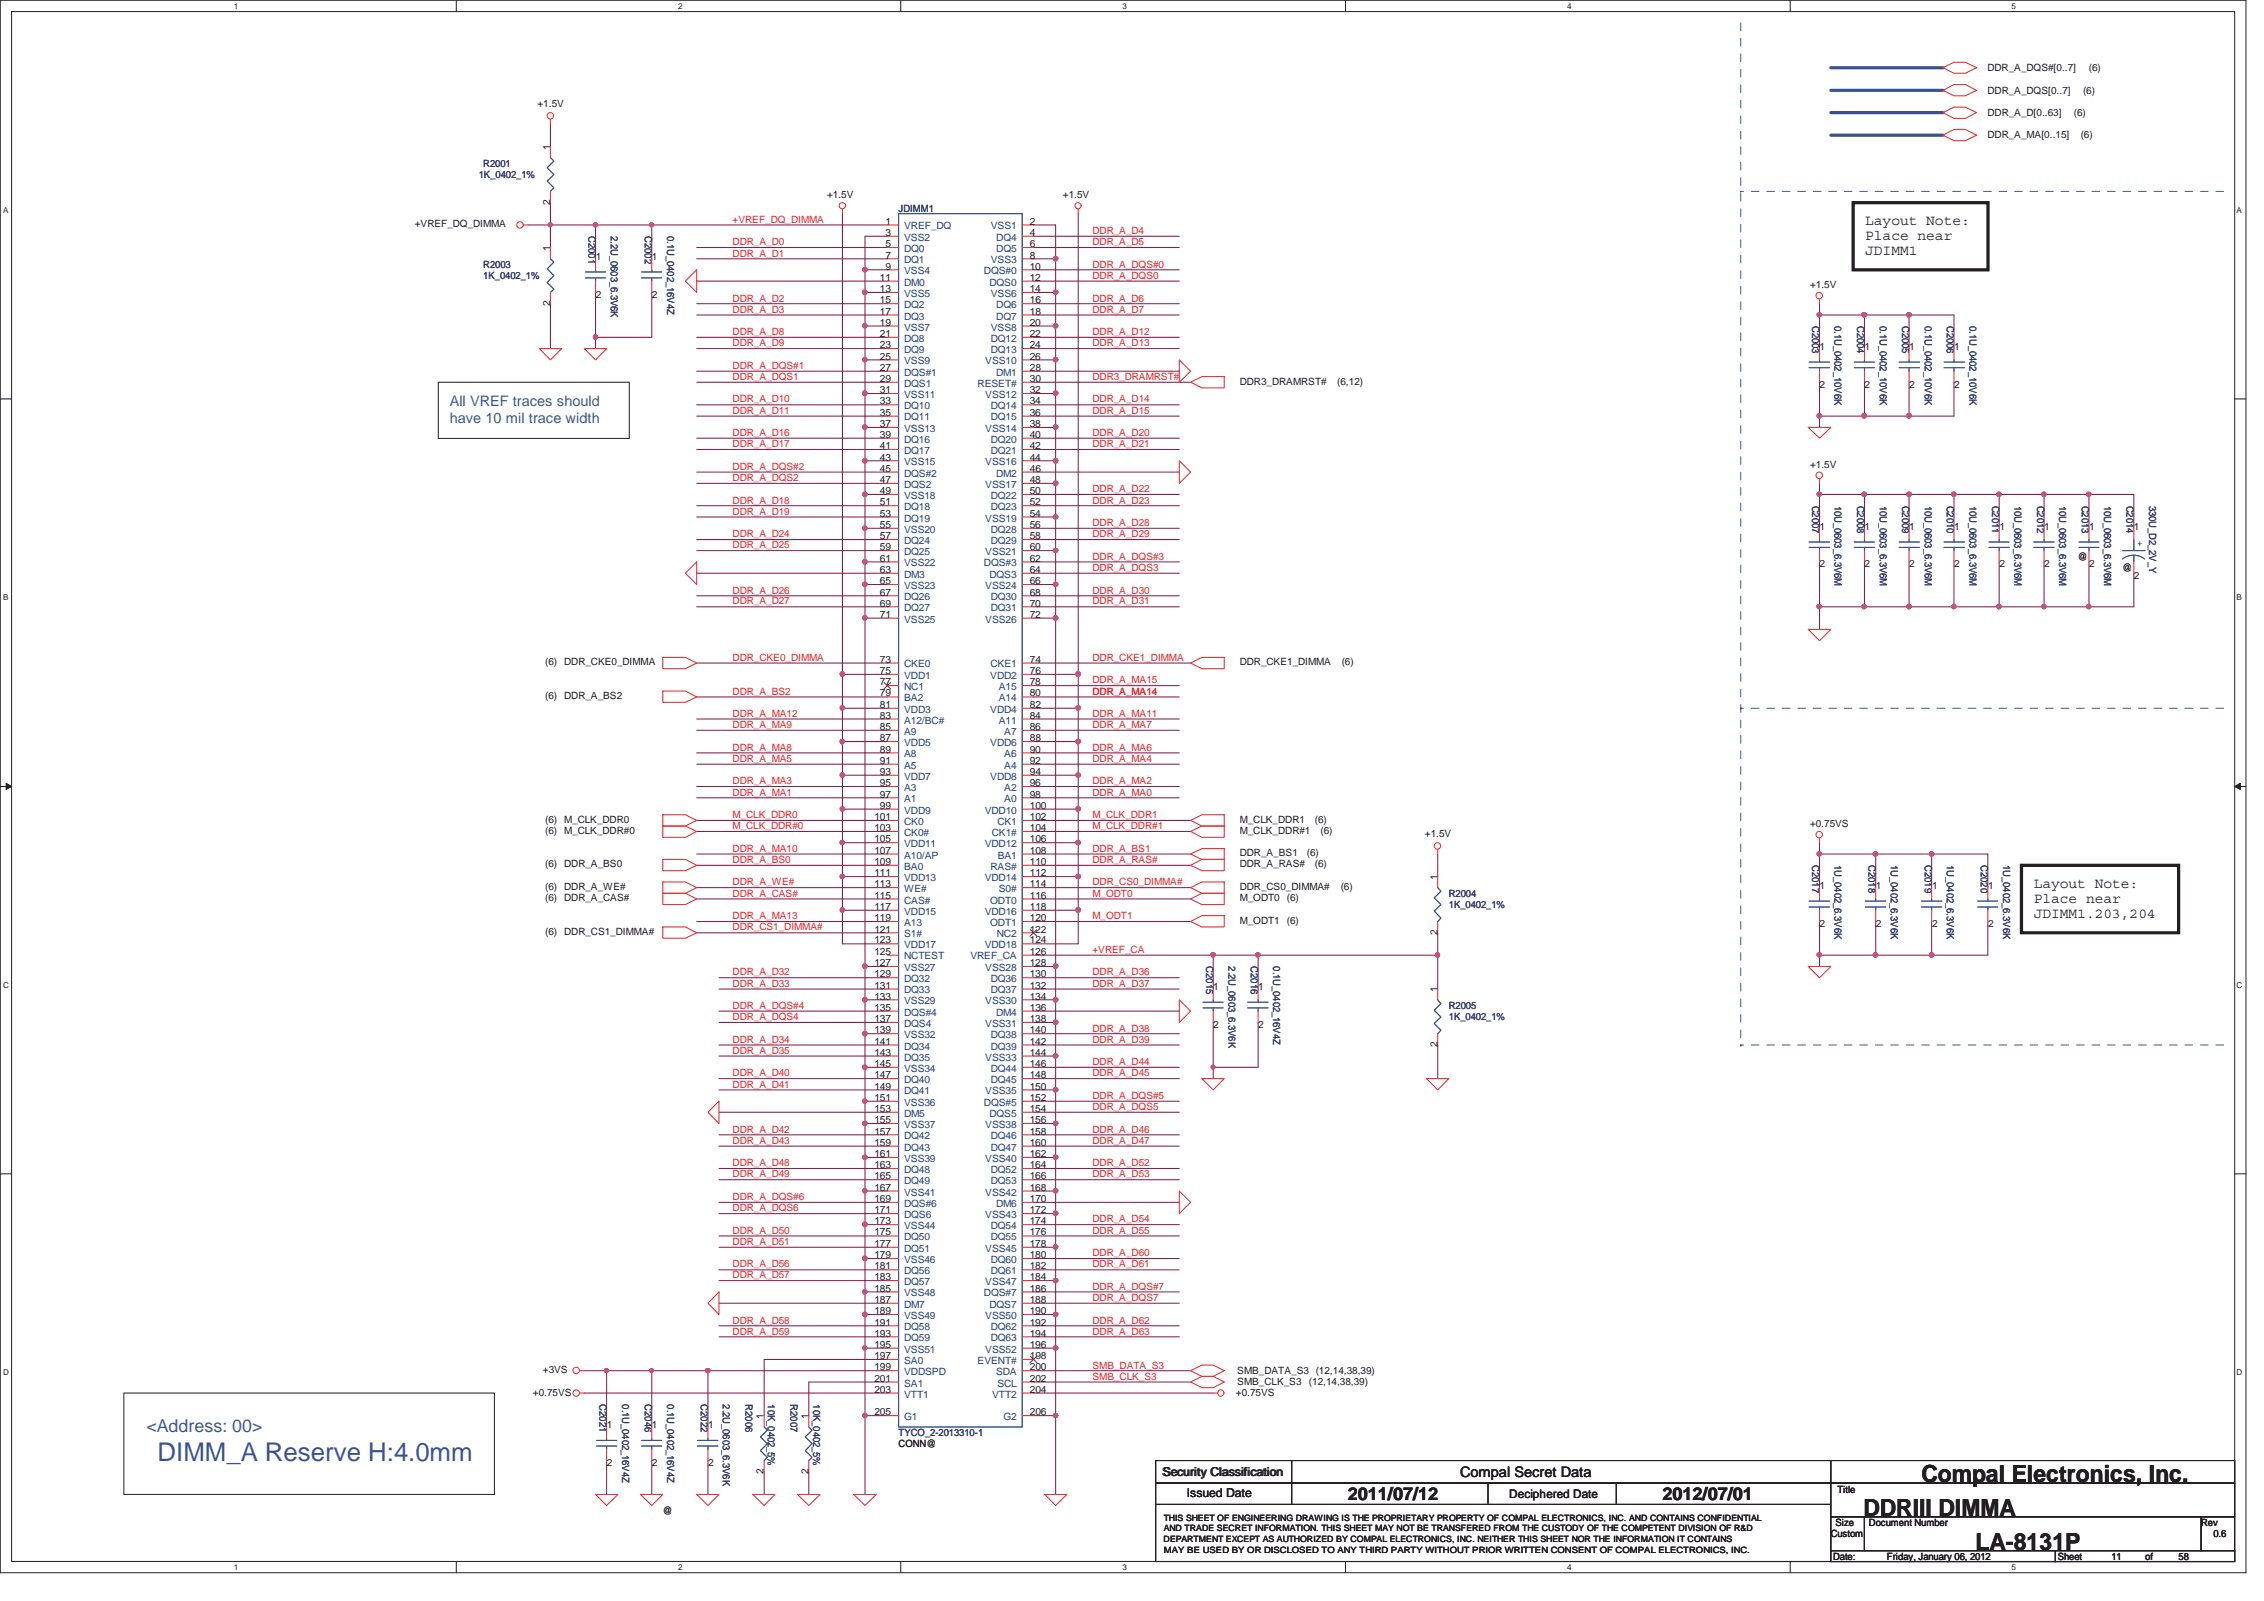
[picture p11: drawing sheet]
<svg xmlns="http://www.w3.org/2000/svg" width="297mm" height="210mm" viewBox="0 0 297 210" stroke-linecap="round" stroke-linejoin="round" font-family="sans-serif">
<defs><g id="words">
<text font-size="3.4" fill="#3953a4" x="20.7" y="191.7">DIMM_A Reserve H:4.0mm</text>
<g font-size="3.1" fill="#231f20">
<text x="252.1" y="194.4">Compal Electronics, Inc.</text>
<text x="244.5" y="198.9">DDRIII DIMMA</text>
<text x="259.2" y="203.3">LA-8131P</text>
</g>
<text font-size="2.3" fill="#3953a4" x="19.2" y="187.8">&lt;Address: 00&gt;</text>
<g font-size="2.3" fill="#231f20">
<text x="176.8" y="196.7">2011/07/12</text>
<text x="218.1" y="196.7">2012/07/01</text>
</g>
<g font-size="1.9" fill="#231f20">
<text x="244.7" y="29.5">Layout Note:</text>
<text x="244.7" y="31.5">Place near</text>
<text x="244.7" y="33.5">JDIMM1</text>
<text x="266.8" y="116.5">Layout Note:</text>
<text x="266.8" y="118.5">Place near</text>
<text x="266.8" y="120.4">JDIMM1.203,204</text>
<text x="191.6" y="193.7">Compal Secret Data</text>
</g>
<g font-size="1.9" fill="#3953a4">
<text x="59" y="53.3">All VREF traces should</text>
<text x="59" y="55.5">have 10 mil trace width</text>
</g>
<g font-size="1.6" fill="#231f20">
<text x="152.5" y="193.6">Security Classification</text>
<text x="155.7" y="196.4">Issued Date</text>
<text x="198" y="196.5">Deciphered Date</text>
</g>
<g font-size="1.3" fill="#231f20">
<text x="260.8" y="9.4">DDR_A_DQS#[0..7]</text>
<text x="274.1" y="9.4">(6)</text>
<text x="70.5" y="14.1">+1.5V</text>
<text x="260.8" y="15.2">DDR_A_D[0..63]</text>
<text x="260.8" y="12.3">DDR_A_DQS[0..7]</text>
<text x="272.1" y="15.2">(6)</text>
<text x="273.3" y="12.3">(6)</text>
<text x="72.2" y="19.6" transform="rotate(-90 72.2 19.6)">1</text>
<text x="260.8" y="18.2">DDR_A_MA[0..15]</text>
<text x="273" y="18.2">(6)</text>
<text x="54.4" y="29.8">+VREF_DQ_DIMMA</text>
<text x="72.2" y="26.9" transform="rotate(-90 72.2 26.9)">2</text>
<text x="108.5" y="26">+1.5V</text>
<text x="116.2" y="29.5">1</text>
<text x="135.1" y="29.5">2</text>
<text x="139.5" y="26">+1.5V</text>
<text x="72.2" y="32.9" transform="rotate(-90 72.2 32.9)">1</text>
<text x="78.2" y="34.1">1</text>
<text x="85.5" y="34.1">1</text>
<text x="116.2" y="30.9">3</text>
<text x="116.2" y="32.4">5</text>
<text x="116.2" y="33.9">7</text>
<text x="116.2" y="35.4">9</text>
<text x="135.1" y="35.4">10</text>
<text x="135.1" y="33.9">8</text>
<text x="135.1" y="30.9">4</text>
<text x="135.1" y="32.4">6</text>
<text x="72.2" y="40.1" transform="rotate(-90 72.2 40.1)">2</text>
<text x="78.2" y="39.1">2</text>
<text x="85.5" y="39.1">2</text>
<text x="115.5" y="36.8">11</text>
<text x="115.5" y="38.3">13</text>
<text x="115.5" y="39.8">15</text>
<text x="115.5" y="41.3">17</text>
<text x="135.1" y="36.8">12</text>
<text x="135.1" y="38.3">14</text>
<text x="135.1" y="39.8">16</text>
<text x="135.1" y="41.3">18</text>
<text x="237.5" y="37.8">+1.5V</text>
<text x="115.5" y="42.7">19</text>
<text x="115.5" y="44.2">21</text>
<text x="115.5" y="45.7">23</text>
<text x="115.5" y="47.2">25</text>
<text x="135.1" y="42.7">20</text>
<text x="135.1" y="44.2">22</text>
<text x="135.1" y="45.7">24</text>
<text x="135.1" y="47.2">26</text>
<text x="238.7" y="45.9">1</text>
<text x="244.6" y="45.9">1</text>
<text x="250.5" y="45.9">1</text>
<text x="256.4" y="45.9">1</text>
<text x="115.5" y="48.7">27</text>
<text x="115.5" y="50.1">29</text>
<text x="115.5" y="51.5">31</text>
<text x="115.5" y="53">33</text>
<text x="135.1" y="53">34</text>
<text x="135.1" y="51.5">32</text>
<text x="135.1" y="50.1">30</text>
<text x="135.1" y="48.7">28</text>
<text x="162.7" y="50.5">DDR3_DRAMRST#</text>
<text x="175.5" y="50.5">(6,12)</text>
<text x="238.7" y="50.9">2</text>
<text x="244.6" y="50.9">2</text>
<text x="250.5" y="50.9">2</text>
<text x="256.4" y="50.9">2</text>
<text x="115.5" y="54.5">35</text>
<text x="115.5" y="56">37</text>
<text x="115.5" y="57.4">39</text>
<text x="115.5" y="58.9">41</text>
<text x="135.1" y="54.5">36</text>
<text x="135.1" y="57.4">40</text>
<text x="135.1" y="58.9">42</text>
<text x="135.1" y="56">38</text>
<text x="115.5" y="60.4">43</text>
<text x="115.5" y="61.9">45</text>
<text x="115.5" y="63.4">47</text>
<text x="115.5" y="64.8">49</text>
<text x="135.1" y="64.8">50</text>
<text x="135.1" y="60.4">44</text>
<text x="135.1" y="63.4">48</text>
<text x="135.1" y="61.9">46</text>
<text x="237.5" y="61.4">+1.5V</text>
<text x="115.5" y="66.3">51</text>
<text x="115.5" y="67.8">53</text>
<text x="115.5" y="69.3">55</text>
<text x="115.5" y="70.7">57</text>
<text x="135.1" y="66.3">52</text>
<text x="135.1" y="69.3">56</text>
<text x="135.1" y="70.7">58</text>
<text x="135.1" y="67.8">54</text>
<text x="238.7" y="69.5">1</text>
<text x="244.6" y="69.5">1</text>
<text x="250.5" y="69.5">1</text>
<text x="256.4" y="69.5">1</text>
<text x="262.3" y="69.5">1</text>
<text x="268.2" y="69.5">1</text>
<text x="274.1" y="69.5">1</text>
<text x="280" y="69.5">1</text>
<text x="115.5" y="72.2">59</text>
<text x="115.5" y="73.7">61</text>
<text x="115.5" y="75.1">63</text>
<text x="115.5" y="76.6">65</text>
<text x="135.1" y="75.1">64</text>
<text x="135.1" y="73.7">62</text>
<text x="135.1" y="72.2">60</text>
<text x="135.1" y="76.6">66</text>
<text x="238.7" y="74.4">2</text>
<text x="244.6" y="74.4">2</text>
<text x="250.5" y="74.4">2</text>
<text x="256.4" y="74.4">2</text>
<text x="262.3" y="74.4">2</text>
<text x="268.2" y="74.4">2</text>
<text x="272.6" y="73.4">@</text>
<text x="274.1" y="74.4">2</text>
<text x="278.5" y="74.9">@</text>
<text x="280" y="75.9">2</text>
<text x="115.5" y="78.1">67</text>
<text x="115.5" y="79.6">69</text>
<text x="115.5" y="81">71</text>
<text x="135.1" y="78.1">68</text>
<text x="135.1" y="79.6">70</text>
<text x="135.1" y="81">72</text>
<text x="71.5" y="87.3">(6) DDR_CKE0_DIMMA</text>
<text x="115.5" y="86.9">73</text>
<text x="115.5" y="88.4">75</text>
<text x="115.5" y="89.9">77</text>
<text x="135.1" y="89.9">78</text>
<text x="135.1" y="86.9">74</text>
<text x="135.1" y="88.4">76</text>
<text x="162.7" y="87.3">DDR_CKE1_DIMMA</text>
<text x="176" y="87.3">(6)</text>
<text x="71.5" y="91.7">(6) DDR_A_BS2</text>
<text x="115.5" y="94.3">83</text>
<text x="115.5" y="95.7">85</text>
<text x="115.5" y="91.3">79</text>
<text x="115.5" y="92.8">81</text>
<text x="135.1" y="94.3">84</text>
<text x="135.1" y="91.3">80</text>
<text x="135.1" y="95.7">86</text>
<text x="135.1" y="92.8">82</text>
<text x="115.5" y="97.2">87</text>
<text x="115.5" y="98.7">89</text>
<text x="115.5" y="100.2">91</text>
<text x="115.5" y="101.6">93</text>
<text x="135.1" y="98.7">90</text>
<text x="135.1" y="100.2">92</text>
<text x="135.1" y="97.2">88</text>
<text x="135.1" y="101.6">94</text>
<text x="71.5" y="107.9">(6) M_CLK_DDR0</text>
<text x="114.7" y="107.6">101</text>
<text x="115.5" y="103.1">95</text>
<text x="115.5" y="104.6">97</text>
<text x="115.5" y="106.1">99</text>
<text x="135.1" y="103.1">96</text>
<text x="135.1" y="104.6">98</text>
<text x="135.1" y="106.1">100</text>
<text x="135.1" y="107.6">102</text>
<text x="162.7" y="107.9">M_CLK_DDR1</text>
<text x="172.5" y="107.9">(6)</text>
<text x="71.5" y="109.4">(6) M_CLK_DDR#0</text>
<text x="71.5" y="113.8">(6) DDR_A_BS0</text>
<text x="114.7" y="109">103</text>
<text x="114.7" y="110.5">105</text>
<text x="114.7" y="112">107</text>
<text x="114.7" y="113.5">109</text>
<text x="135.1" y="113.5">110</text>
<text x="135.1" y="110.5">106</text>
<text x="135.1" y="112">108</text>
<text x="135.1" y="109">104</text>
<text x="162.7" y="109.4">M_CLK_DDR#1</text>
<text x="162.7" y="112.3">DDR_A_BS1</text>
<text x="162.7" y="113.8">DDR_A_RAS#</text>
<text x="171.5" y="112.3">(6)</text>
<text x="172.5" y="113.8">(6)</text>
<text x="173.2" y="109.4">(6)</text>
<text x="186.9" y="109.8">+1.5V</text>
<text x="237.5" y="108.5">+0.75VS</text>
<text x="71.5" y="118.2">(6) DDR_A_CAS#</text>
<text x="71.5" y="116.7">(6) DDR_A_WE#</text>
<text x="114.7" y="114.9">111</text>
<text x="114.7" y="116.4">113</text>
<text x="114.7" y="117.9">115</text>
<text x="114.7" y="119.3">117</text>
<text x="135.1" y="116.4">114</text>
<text x="135.1" y="114.9">112</text>
<text x="135.1" y="119.3">118</text>
<text x="135.1" y="117.9">116</text>
<text x="162.7" y="116.7">DDR_CS0_DIMMA#</text>
<text x="162.7" y="118.2">M_ODT0</text>
<text x="168.8" y="118.2">(6)</text>
<text x="175.9" y="116.7">(6)</text>
<text x="188.6" y="115.4" transform="rotate(-90 188.6 115.4)">1</text>
<text x="238.7" y="116.6">1</text>
<text x="246.1" y="116.6">1</text>
<text x="253.5" y="116.6">1</text>
<text x="260.9" y="116.6">1</text>
<text x="71.5" y="122.6">(6) DDR_CS1_DIMMA#</text>
<text x="114.7" y="120.8">119</text>
<text x="114.7" y="122.3">121</text>
<text x="114.7" y="123.7">123</text>
<text x="114.7" y="125.2">125</text>
<text x="135.1" y="122.3">122</text>
<text x="135.1" y="125.2">126</text>
<text x="135.1" y="123.7">124</text>
<text x="135.1" y="120.8">120</text>
<text x="162.7" y="121.1">M_ODT1</text>
<text x="168.8" y="121.1">(6)</text>
<text x="188.6" y="122.6" transform="rotate(-90 188.6 122.6)">2</text>
<text x="238.7" y="121.6">2</text>
<text x="246.1" y="121.6">2</text>
<text x="253.5" y="121.6">2</text>
<text x="260.9" y="121.6">2</text>
<text x="114.7" y="126.7">127</text>
<text x="114.7" y="128.2">129</text>
<text x="114.7" y="129.6">131</text>
<text x="114.7" y="131.1">133</text>
<text x="135.1" y="128.2">130</text>
<text x="135.1" y="129.6">132</text>
<text x="135.1" y="126.7">128</text>
<text x="135.1" y="131.1">134</text>
<text x="159.2" y="129.8">1</text>
<text x="165.1" y="129.8">1</text>
<text x="188.6" y="130.1" transform="rotate(-90 188.6 130.1)">1</text>
<text x="114.7" y="132.6">135</text>
<text x="114.7" y="134.1">137</text>
<text x="114.7" y="135.5">139</text>
<text x="114.7" y="137">141</text>
<text x="135.1" y="135.5">140</text>
<text x="135.1" y="137">142</text>
<text x="135.1" y="134.1">138</text>
<text x="135.1" y="132.6">136</text>
<text x="159.2" y="134.8">2</text>
<text x="165.1" y="134.8">2</text>
<text x="188.6" y="137.4" transform="rotate(-90 188.6 137.4)">2</text>
<text x="114.7" y="138.5">143</text>
<text x="114.7" y="140">145</text>
<text x="114.7" y="141.4">147</text>
<text x="114.7" y="142.9">149</text>
<text x="135.1" y="140">146</text>
<text x="135.1" y="141.4">148</text>
<text x="135.1" y="138.5">144</text>
<text x="135.1" y="142.9">150</text>
<text x="114.7" y="144.4">151</text>
<text x="114.7" y="145.8">153</text>
<text x="114.7" y="147.3">155</text>
<text x="114.7" y="148.8">157</text>
<text x="135.1" y="145.8">154</text>
<text x="135.1" y="144.4">152</text>
<text x="135.1" y="148.8">158</text>
<text x="135.1" y="147.3">156</text>
<text x="114.7" y="150.3">159</text>
<text x="114.7" y="151.8">161</text>
<text x="114.7" y="153.2">163</text>
<text x="114.7" y="154.7">165</text>
<text x="135.1" y="150.3">160</text>
<text x="135.1" y="153.2">164</text>
<text x="135.1" y="154.7">166</text>
<text x="135.1" y="151.8">162</text>
<text x="114.7" y="156.2">167</text>
<text x="114.7" y="157.7">169</text>
<text x="114.7" y="159.1">171</text>
<text x="114.7" y="160.6">173</text>
<text x="135.1" y="160.6">174</text>
<text x="135.1" y="156.2">168</text>
<text x="135.1" y="159.1">172</text>
<text x="135.1" y="157.7">170</text>
<text x="114.7" y="162">175</text>
<text x="114.7" y="163.5">177</text>
<text x="114.7" y="165">179</text>
<text x="114.7" y="166.5">181</text>
<text x="114.7" y="167.9">183</text>
<text x="135.1" y="162">176</text>
<text x="135.1" y="165">180</text>
<text x="135.1" y="166.5">182</text>
<text x="135.1" y="163.5">178</text>
<text x="135.1" y="167.9">184</text>
<text x="114.7" y="169.4">185</text>
<text x="114.7" y="170.9">187</text>
<text x="114.7" y="172.4">189</text>
<text x="114.7" y="173.9">191</text>
<text x="135.1" y="170.9">188</text>
<text x="135.1" y="169.4">186</text>
<text x="135.1" y="173.9">192</text>
<text x="135.1" y="172.4">190</text>
<text x="114.7" y="175.3">193</text>
<text x="114.7" y="176.8">195</text>
<text x="114.7" y="178.3">197</text>
<text x="114.7" y="179.7">199</text>
<text x="135.1" y="175.3">194</text>
<text x="135.1" y="176.8">196</text>
<text x="135.1" y="178.3">198</text>
<text x="135.1" y="179.7">200</text>
<text x="69.9" y="183.1">+0.75VS</text>
<text x="71.2" y="180.1">+3VS</text>
<text x="114.7" y="181.2">201</text>
<text x="114.7" y="182.7">203</text>
<text x="114.7" y="185.6">205</text>
<text x="135.1" y="185.6">206</text>
<text x="135.1" y="182.7">204</text>
<text x="135.1" y="181.2">202</text>
<text x="162.2" y="183.1">+0.75VS</text>
<text x="162.3" y="180.2">SMB_DATA_S3 (12,14,38,39)</text>
<text x="162.3" y="181.7">SMB_CLK_S3</text>
<text x="171.7" y="181.7">(12,14,38,39)</text>
<text x="79.6" y="187.3">1</text>
<text x="85.5" y="187.3">1</text>
<text x="92.9" y="187.3">1</text>
<text x="100.2" y="186.1" transform="rotate(-90 100.2 186.1)">1</text>
<text x="106.1" y="186.1" transform="rotate(-90 106.1 186.1)">1</text>
<text x="117.9" y="189.8">CONN@</text>
<text x="79.6" y="192.3">2</text>
<text x="85.5" y="192.3">2</text>
<text x="92.9" y="192.3">2</text>
<text x="100.2" y="193.3" transform="rotate(-90 100.2 193.3)">2</text>
<text x="106.1" y="193.3" transform="rotate(-90 106.1 193.3)">2</text>
<text x="241.1" y="195.8">Title</text>
<text x="87" y="198.6">@</text>
<text x="240.2" y="201.6">Custom</text>
<text x="240.8" y="200.1">Size</text>
<text x="245.2" y="200.1">Document Number</text>
<text x="288.8" y="200.1">Rev</text>
<text x="290.4" y="201.6">0.6</text>
<text x="240.5" y="204.6">Date:</text>
<text x="247.6" y="204.5">Friday, January 06, 2012</text>
<text x="270" y="204.6">Sheet</text>
<text x="277" y="204.5">11</text>
<text x="281.4" y="204.5">of</text>
<text x="285.8" y="204.5">58</text>
</g>
<g font-size="1.3" fill="#282973">
<text x="62.8" y="23.3">1K_0402_1%</text>
<text x="63.4" y="21.8">R2001</text>
<text x="117.9" y="27.8">JDIMM1</text>
<text x="63.4" y="35.1">R2003</text>
<text x="77.2" y="31" transform="rotate(90 77.2 31)">C2001</text>
<text x="80.1" y="31" transform="rotate(90 80.1 31)">2.2U_0603_6.3V6K</text>
<text x="84.6" y="31" transform="rotate(90 84.6 31)">C2002</text>
<text x="87.5" y="31" transform="rotate(90 87.5 31)">0.1U_0402_16V4Z</text>
<text x="63.4" y="36.6">1K_0402_1%</text>
<text x="237.8" y="42.8" transform="rotate(90 237.8 42.8)">C2003</text>
<text x="240.7" y="42.8" transform="rotate(90 240.7 42.8)">0.1U_0402_10V6K</text>
<text x="243.7" y="42.8" transform="rotate(90 243.7 42.8)">C2004</text>
<text x="246.6" y="42.8" transform="rotate(90 246.6 42.8)">0.1U_0402_10V6K</text>
<text x="249.6" y="42.8" transform="rotate(90 249.6 42.8)">C2005</text>
<text x="252.5" y="42.8" transform="rotate(90 252.5 42.8)">0.1U_0402_10V6K</text>
<text x="255.4" y="42.8" transform="rotate(90 255.4 42.8)">C2006</text>
<text x="258.4" y="42.8" transform="rotate(90 258.4 42.8)">0.1U_0402_10V6K</text>
<text x="237.8" y="66.3" transform="rotate(90 237.8 66.3)">C2007</text>
<text x="240.7" y="66.3" transform="rotate(90 240.7 66.3)">10U_0603_6.3V6M</text>
<text x="243.7" y="66.3" transform="rotate(90 243.7 66.3)">C2008</text>
<text x="246.6" y="66.3" transform="rotate(90 246.6 66.3)">10U_0603_6.3V6M</text>
<text x="249.6" y="66.3" transform="rotate(90 249.6 66.3)">C2009</text>
<text x="252.5" y="66.3" transform="rotate(90 252.5 66.3)">10U_0603_6.3V6M</text>
<text x="255.4" y="66.3" transform="rotate(90 255.4 66.3)">C2010</text>
<text x="258.4" y="66.3" transform="rotate(90 258.4 66.3)">10U_0603_6.3V6M</text>
<text x="261.4" y="66.3" transform="rotate(90 261.4 66.3)">C2011</text>
<text x="264.3" y="66.3" transform="rotate(90 264.3 66.3)">10U_0603_6.3V6M</text>
<text x="267.3" y="66.3" transform="rotate(90 267.3 66.3)">C2012</text>
<text x="270.2" y="66.3" transform="rotate(90 270.2 66.3)">10U_0603_6.3V6M</text>
<text x="273.1" y="66.3" transform="rotate(90 273.1 66.3)">C2013</text>
<text x="276.1" y="66.3" transform="rotate(90 276.1 66.3)">10U_0603_6.3V6M</text>
<text x="279" y="66.3" transform="rotate(90 279 66.3)">C2014</text>
<text x="282" y="66.3" transform="rotate(90 282 66.3)">330U_D2_2V_Y</text>
<text x="237.8" y="113.5" transform="rotate(90 237.8 113.5)">C2017</text>
<text x="240.7" y="113.5" transform="rotate(90 240.7 113.5)">1U_0402_6.3V6K</text>
<text x="245.1" y="113.5" transform="rotate(90 245.1 113.5)">C2018</text>
<text x="248.1" y="113.5" transform="rotate(90 248.1 113.5)">1U_0402_6.3V6K</text>
<text x="252.5" y="113.5" transform="rotate(90 252.5 113.5)">C2019</text>
<text x="255.4" y="113.5" transform="rotate(90 255.4 113.5)">1U_0402_6.3V6K</text>
<text x="259.9" y="113.5" transform="rotate(90 259.9 113.5)">C2020</text>
<text x="262.8" y="113.5" transform="rotate(90 262.8 113.5)">1U_0402_6.3V6K</text>
<text x="190.1" y="117.6">R2004</text>
<text x="190.1" y="119.1">1K_0402_1%</text>
<text x="158.3" y="126.8" transform="rotate(90 158.3 126.8)">C2015</text>
<text x="161.2" y="126.8" transform="rotate(90 161.2 126.8)">2.2U_0603_6.3V6K</text>
<text x="164.1" y="126.8" transform="rotate(90 164.1 126.8)">C2016</text>
<text x="167" y="126.8" transform="rotate(90 167 126.8)">0.1U_0402_16V4Z</text>
<text x="190.1" y="132.3">R2005</text>
<text x="190.1" y="133.8">1K_0402_1%</text>
<text x="78.7" y="184.2" transform="rotate(90 78.7 184.2)">C2021</text>
<text x="81.6" y="184.2" transform="rotate(90 81.6 184.2)">0.1U_0402_16V4Z</text>
<text x="84.6" y="184.2" transform="rotate(90 84.6 184.2)">C2046</text>
<text x="87.5" y="184.2" transform="rotate(90 87.5 184.2)">0.1U_0402_16V4Z</text>
<text x="91.9" y="184.2" transform="rotate(90 91.9 184.2)">C2022</text>
<text x="94.9" y="184.2" transform="rotate(90 94.9 184.2)">2.2U_0603_6.3V6K</text>
<text x="97.8" y="184.2" transform="rotate(90 97.8 184.2)">R2006</text>
<text x="100.7" y="184.2" transform="rotate(90 100.7 184.2)">10K_0402_5%</text>
<text x="103.7" y="184.2" transform="rotate(90 103.7 184.2)">R2007</text>
<text x="106.7" y="184.2" transform="rotate(90 106.7 184.2)">10K_0402_5%</text>
<text x="117.9" y="188.4">TYCO_2-2013310-1</text>
</g>
<g font-size="1.3" fill="#ed2024">
<text x="96.1" y="29.2">+VREF_DQ_DIMMA</text>
<text x="96.1" y="32.2">DDR_A_D0</text>
<text x="96.1" y="33.7">DDR_A_D1</text>
<text x="143.3" y="30.7">DDR_A_D4</text>
<text x="143.3" y="32.2">DDR_A_D5</text>
<text x="143.3" y="35.1">DDR_A_DQS#0</text>
<text x="96.1" y="39.5">DDR_A_D2</text>
<text x="96.1" y="41">DDR_A_D3</text>
<text x="143.3" y="39.5">DDR_A_D6</text>
<text x="143.3" y="41">DDR_A_D7</text>
<text x="143.3" y="36.6">DDR_A_DQS0</text>
<text x="96.1" y="43.9">DDR_A_D8</text>
<text x="96.1" y="45.4">DDR_A_D9</text>
<text x="143.3" y="43.9">DDR_A_D12</text>
<text x="143.3" y="45.4">DDR_A_D13</text>
<text x="96.1" y="52.8">DDR_A_D10</text>
<text x="96.1" y="48.4">DDR_A_DQS#1</text>
<text x="96.1" y="49.8">DDR_A_DQS1</text>
<text x="143.3" y="49.8">DDR3_DRAMRST#</text>
<text x="143.3" y="52.8">DDR_A_D14</text>
<text x="96.1" y="54.3">DDR_A_D11</text>
<text x="96.1" y="57.2">DDR_A_D16</text>
<text x="96.1" y="58.7">DDR_A_D17</text>
<text x="143.3" y="54.3">DDR_A_D15</text>
<text x="143.3" y="57.2">DDR_A_D20</text>
<text x="143.3" y="58.7">DDR_A_D21</text>
<text x="96.1" y="61.6">DDR_A_DQS#2</text>
<text x="96.1" y="63.1">DDR_A_DQS2</text>
<text x="143.3" y="64.6">DDR_A_D22</text>
<text x="96.1" y="66">DDR_A_D18</text>
<text x="96.1" y="67.5">DDR_A_D19</text>
<text x="96.1" y="70.5">DDR_A_D24</text>
<text x="96.1" y="71.9">DDR_A_D25</text>
<text x="143.3" y="66">DDR_A_D23</text>
<text x="143.3" y="69">DDR_A_D28</text>
<text x="143.3" y="70.5">DDR_A_D29</text>
<text x="96.1" y="77.9">DDR_A_D26</text>
<text x="143.3" y="77.9">DDR_A_D30</text>
<text x="143.3" y="73.4">DDR_A_DQS#3</text>
<text x="143.3" y="74.9">DDR_A_DQS3</text>
<text x="96.1" y="79.3">DDR_A_D27</text>
<text x="143.3" y="79.3">DDR_A_D31</text>
<text x="96.1" y="86.6">DDR_CKE0_DIMMA</text>
<text x="143.3" y="89.6">DDR_A_MA15</text>
<text x="143.3" y="86.6">DDR_CKE1_DIMMA</text>
<text x="96.1" y="91.1">DDR_A_BS2</text>
<text x="96.1" y="94">DDR_A_MA12</text>
<text x="96.1" y="95.5">DDR_A_MA9</text>
<text x="143.3" y="94">DDR_A_MA11</text>
<text x="143.3" y="91.1">DDR_A_MA14</text>
<text x="143.3" y="95.5">DDR_A_MA7</text>
<text x="96.1" y="99.9">DDR_A_MA5</text>
<text x="96.1" y="98.5">DDR_A_MA8</text>
<text x="143.3" y="99.9">DDR_A_MA4</text>
<text x="143.3" y="98.5">DDR_A_MA6</text>
<text x="96.1" y="104.4">DDR_A_MA1</text>
<text x="96.1" y="102.9">DDR_A_MA3</text>
<text x="96.1" y="107.3">M_CLK_DDR0</text>
<text x="143.3" y="104.4">DDR_A_MA0</text>
<text x="143.3" y="102.9">DDR_A_MA2</text>
<text x="143.3" y="107.3">M_CLK_DDR1</text>
<text x="96.1" y="113.2">DDR_A_BS0</text>
<text x="96.1" y="111.7">DDR_A_MA10</text>
<text x="96.1" y="108.8">M_CLK_DDR#0</text>
<text x="143.3" y="111.7">DDR_A_BS1</text>
<text x="143.3" y="113.2">DDR_A_RAS#</text>
<text x="143.3" y="108.8">M_CLK_DDR#1</text>
<text x="96.1" y="117.6">DDR_A_CAS#</text>
<text x="96.1" y="116.1">DDR_A_WE#</text>
<text x="143.3" y="116.1">DDR_CS0_DIMMA#</text>
<text x="143.3" y="117.6">M_ODT0</text>
<text x="96.1" y="120.5">DDR_A_MA13</text>
<text x="96.1" y="122">DDR_CS1_DIMMA#</text>
<text x="143.3" y="125">+VREF_CA</text>
<text x="143.3" y="120.5">M_ODT1</text>
<text x="96.1" y="129.4">DDR_A_D33</text>
<text x="96.1" y="127.9">DDR_A_D32</text>
<text x="143.3" y="127.9">DDR_A_D36</text>
<text x="143.3" y="129.4">DDR_A_D37</text>
<text x="96.1" y="136.8">DDR_A_D34</text>
<text x="96.1" y="132.3">DDR_A_DQS#4</text>
<text x="96.1" y="133.8">DDR_A_DQS4</text>
<text x="143.3" y="135.3">DDR_A_D38</text>
<text x="143.3" y="136.8">DDR_A_D39</text>
<text x="96.1" y="138.2">DDR_A_D35</text>
<text x="96.1" y="141.2">DDR_A_D40</text>
<text x="96.1" y="142.7">DDR_A_D41</text>
<text x="143.3" y="139.7">DDR_A_D44</text>
<text x="143.3" y="141.2">DDR_A_D45</text>
<text x="96.1" y="148.6">DDR_A_D42</text>
<text x="143.3" y="148.6">DDR_A_D46</text>
<text x="143.3" y="144.1">DDR_A_DQS#5</text>
<text x="143.3" y="145.6">DDR_A_DQS5</text>
<text x="96.1" y="150">DDR_A_D43</text>
<text x="96.1" y="152.9">DDR_A_D48</text>
<text x="96.1" y="154.4">DDR_A_D49</text>
<text x="143.3" y="150">DDR_A_D47</text>
<text x="143.3" y="152.9">DDR_A_D52</text>
<text x="143.3" y="154.4">DDR_A_D53</text>
<text x="96.1" y="161.8">DDR_A_D50</text>
<text x="96.1" y="157.4">DDR_A_DQS#6</text>
<text x="96.1" y="158.9">DDR_A_DQS6</text>
<text x="143.3" y="160.3">DDR_A_D54</text>
<text x="143.3" y="161.8">DDR_A_D55</text>
<text x="96.1" y="163.3">DDR_A_D51</text>
<text x="96.1" y="166.2">DDR_A_D56</text>
<text x="96.1" y="167.7">DDR_A_D57</text>
<text x="143.3" y="164.8">DDR_A_D60</text>
<text x="143.3" y="166.2">DDR_A_D61</text>
<text x="96.1" y="173.6">DDR_A_D58</text>
<text x="143.3" y="173.6">DDR_A_D62</text>
<text x="143.3" y="169.2">DDR_A_DQS#7</text>
<text x="143.3" y="170.6">DDR_A_DQS7</text>
<text x="96.1" y="175.1">DDR_A_D59</text>
<text x="143.3" y="175.1">DDR_A_D63</text>
<text x="143.3" y="179.5">SMB_DATA_S3</text>
<text x="143.3" y="181">SMB_CLK_S3</text>
</g>
<g font-size="1.3" fill="#1d437e">
<text x="118.6" y="30.1">VREF_DQ</text>
<text x="118.6" y="31.6">VSS2</text>
<text x="118.6" y="33.1">DQ0</text>
<text x="118.6" y="34.5">DQ1</text>
<text x="118.6" y="36">VSS4</text>
<text x="129.1" y="36">DQS#0</text>
<text x="130" y="30.1">VSS1</text>
<text x="130" y="34.5">VSS3</text>
<text x="130.7" y="31.6">DQ4</text>
<text x="130.7" y="33.1">DQ5</text>
<text x="118.6" y="37.5">DM0</text>
<text x="118.6" y="39">VSS5</text>
<text x="118.6" y="40.4">DQ2</text>
<text x="118.6" y="41.9">DQ3</text>
<text x="129.8" y="37.5">DQS0</text>
<text x="130" y="39">VSS6</text>
<text x="130.7" y="40.4">DQ6</text>
<text x="130.7" y="41.9">DQ7</text>
<text x="118.6" y="43.4">VSS7</text>
<text x="118.6" y="44.8">DQ8</text>
<text x="118.6" y="46.3">DQ9</text>
<text x="118.6" y="47.8">VSS9</text>
<text x="129.3" y="47.8">VSS10</text>
<text x="130" y="43.4">VSS8</text>
<text x="130" y="44.8">DQ12</text>
<text x="130" y="46.3">DQ13</text>
<text x="118.6" y="49.3">DQS#1</text>
<text x="118.6" y="50.7">DQS1</text>
<text x="118.6" y="52.2">VSS11</text>
<text x="118.6" y="53.7">DQ10</text>
<text x="128.3" y="50.7">RESET#</text>
<text x="129.3" y="52.2">VSS12</text>
<text x="130" y="53.7">DQ14</text>
<text x="130.7" y="49.3">DM1</text>
<text x="118.6" y="55.1">DQ11</text>
<text x="118.6" y="56.6">VSS13</text>
<text x="118.6" y="58.1">DQ16</text>
<text x="118.6" y="59.6">DQ17</text>
<text x="129.3" y="56.6">VSS14</text>
<text x="130" y="55.1">DQ15</text>
<text x="130" y="58.1">DQ20</text>
<text x="130" y="59.6">DQ21</text>
<text x="118.6" y="61">VSS15</text>
<text x="118.6" y="62.5">DQS#2</text>
<text x="118.6" y="64">DQS2</text>
<text x="118.6" y="65.4">VSS18</text>
<text x="129.3" y="61">VSS16</text>
<text x="129.3" y="64">VSS17</text>
<text x="130" y="65.4">DQ22</text>
<text x="130.7" y="62.5">DM2</text>
<text x="118.6" y="66.9">DQ18</text>
<text x="118.6" y="68.4">DQ19</text>
<text x="118.6" y="69.9">VSS20</text>
<text x="118.6" y="71.4">DQ24</text>
<text x="129.3" y="68.4">VSS19</text>
<text x="130" y="66.9">DQ23</text>
<text x="130" y="69.9">DQ28</text>
<text x="130" y="71.4">DQ29</text>
<text x="118.6" y="72.8">DQ25</text>
<text x="118.6" y="74.3">VSS22</text>
<text x="118.6" y="75.8">DM3</text>
<text x="118.6" y="77.3">VSS23</text>
<text x="129.1" y="74.3">DQS#3</text>
<text x="129.3" y="72.8">VSS21</text>
<text x="129.3" y="77.3">VSS24</text>
<text x="129.8" y="75.8">DQS3</text>
<text x="118.6" y="78.7">DQ26</text>
<text x="118.6" y="80.2">DQ27</text>
<text x="118.6" y="81.7">VSS25</text>
<text x="129.3" y="81.7">VSS26</text>
<text x="130" y="78.7">DQ30</text>
<text x="130" y="80.2">DQ31</text>
<text x="118.6" y="87.5">CKE0</text>
<text x="118.6" y="89">VDD1</text>
<text x="129.9" y="89">VDD2</text>
<text x="130" y="87.5">CKE1</text>
<text x="118.6" y="94.9">A12/BC#</text>
<text x="118.6" y="90.5">NC1</text>
<text x="118.6" y="92">BA2</text>
<text x="118.6" y="93.5">VDD3</text>
<text x="129.9" y="93.5">VDD4</text>
<text x="131" y="94.9">A11</text>
<text x="131" y="90.5">A15</text>
<text x="131" y="92">A14</text>
<text x="118.6" y="96.4">A9</text>
<text x="118.6" y="97.9">VDD5</text>
<text x="118.6" y="99.3">A8</text>
<text x="118.6" y="100.8">A5</text>
<text x="129.9" y="97.9">VDD6</text>
<text x="131.8" y="96.4">A7</text>
<text x="131.8" y="99.3">A6</text>
<text x="131.8" y="100.8">A4</text>
<text x="118.6" y="102.3">VDD7</text>
<text x="118.6" y="103.8">A3</text>
<text x="118.6" y="105.2">A1</text>
<text x="118.6" y="106.7">VDD9</text>
<text x="129.2" y="106.7">VDD10</text>
<text x="129.9" y="102.3">VDD8</text>
<text x="131.8" y="103.8">A2</text>
<text x="131.8" y="105.2">A0</text>
<text x="118.6" y="108.2">CK0</text>
<text x="118.6" y="109.6">CK0#</text>
<text x="118.6" y="111.1">VDD11</text>
<text x="118.6" y="112.6">A10/AP</text>
<text x="129.2" y="111.1">VDD12</text>
<text x="130.1" y="109.6">CK1#</text>
<text x="130.9" y="108.2">CK1</text>
<text x="130.9" y="112.6">BA1</text>
<text x="118.6" y="114.1">BA0</text>
<text x="118.6" y="115.6">VDD13</text>
<text x="118.6" y="117">WE#</text>
<text x="118.6" y="118.5">CAS#</text>
<text x="118.6" y="120">VDD15</text>
<text x="129.2" y="115.6">VDD14</text>
<text x="129.2" y="120">VDD16</text>
<text x="129.9" y="118.5">ODT0</text>
<text x="130" y="114.1">RAS#</text>
<text x="131" y="117">S0#</text>
<text x="118.6" y="121.5">A13</text>
<text x="118.6" y="122.9">S1#</text>
<text x="118.6" y="124.4">VDD17</text>
<text x="118.6" y="125.8">NCTEST</text>
<text x="127.3" y="125.8">VREF_CA</text>
<text x="129.2" y="124.4">VDD18</text>
<text x="129.9" y="121.5">ODT1</text>
<text x="130.8" y="122.9">NC2</text>
<text x="118.6" y="127.3">VSS27</text>
<text x="118.6" y="128.8">DQ32</text>
<text x="118.6" y="130.3">DQ33</text>
<text x="118.6" y="131.7">VSS29</text>
<text x="129.3" y="127.3">VSS28</text>
<text x="129.3" y="131.7">VSS30</text>
<text x="130" y="128.8">DQ36</text>
<text x="130" y="130.3">DQ37</text>
<text x="118.6" y="133.2">DQS#4</text>
<text x="118.6" y="134.7">DQS4</text>
<text x="118.6" y="136.2">VSS32</text>
<text x="118.6" y="137.7">DQ34</text>
<text x="129.3" y="134.7">VSS31</text>
<text x="130" y="136.2">DQ38</text>
<text x="130" y="137.7">DQ39</text>
<text x="130.7" y="133.2">DM4</text>
<text x="118.6" y="139.1">DQ35</text>
<text x="118.6" y="140.6">VSS34</text>
<text x="118.6" y="142.1">DQ40</text>
<text x="118.6" y="143.5">DQ41</text>
<text x="129.3" y="139.1">VSS33</text>
<text x="129.3" y="143.5">VSS35</text>
<text x="130" y="140.6">DQ44</text>
<text x="130" y="142.1">DQ45</text>
<text x="118.6" y="145">VSS36</text>
<text x="118.6" y="146.5">DM5</text>
<text x="118.6" y="148">VSS37</text>
<text x="118.6" y="149.4">DQ42</text>
<text x="129.1" y="145">DQS#5</text>
<text x="129.3" y="148">VSS38</text>
<text x="129.8" y="146.5">DQS5</text>
<text x="130" y="149.4">DQ46</text>
<text x="118.6" y="150.9">DQ43</text>
<text x="118.6" y="152.4">VSS39</text>
<text x="118.6" y="153.8">DQ48</text>
<text x="118.6" y="155.3">DQ49</text>
<text x="129.3" y="152.4">VSS40</text>
<text x="130" y="150.9">DQ47</text>
<text x="130" y="153.8">DQ52</text>
<text x="130" y="155.3">DQ53</text>
<text x="118.6" y="156.8">VSS41</text>
<text x="118.6" y="158.3">DQS#6</text>
<text x="118.6" y="159.8">DQS6</text>
<text x="118.6" y="161.2">VSS44</text>
<text x="129.3" y="156.8">VSS42</text>
<text x="129.3" y="159.8">VSS43</text>
<text x="130" y="161.2">DQ54</text>
<text x="130.7" y="158.3">DM6</text>
<text x="118.6" y="162.7">DQ50</text>
<text x="118.6" y="164.2">DQ51</text>
<text x="118.6" y="165.6">VSS46</text>
<text x="118.6" y="167.1">DQ56</text>
<text x="129.3" y="164.2">VSS45</text>
<text x="130" y="162.7">DQ55</text>
<text x="130" y="165.6">DQ60</text>
<text x="130" y="167.1">DQ61</text>
<text x="118.6" y="168.6">DQ57</text>
<text x="118.6" y="170">VSS48</text>
<text x="118.6" y="171.5">DM7</text>
<text x="118.6" y="173">VSS49</text>
<text x="129.1" y="170">DQS#7</text>
<text x="129.3" y="168.6">VSS47</text>
<text x="129.3" y="173">VSS50</text>
<text x="129.8" y="171.5">DQS7</text>
<text x="118.6" y="174.5">DQ58</text>
<text x="118.6" y="175.9">DQ59</text>
<text x="118.6" y="177.4">VSS51</text>
<text x="118.6" y="178.9">SA0</text>
<text x="128.3" y="178.9">EVENT#</text>
<text x="129.3" y="177.4">VSS52</text>
<text x="130" y="174.5">DQ62</text>
<text x="130" y="175.9">DQ63</text>
<text x="118.6" y="180.4">VDDSPD</text>
<text x="118.6" y="181.9">SA1</text>
<text x="118.6" y="183.3">VTT1</text>
<text x="130.2" y="183.3">VTT2</text>
<text x="130.7" y="180.4">SDA</text>
<text x="130.9" y="181.9">SCL</text>
<text x="118.6" y="186.3">G1</text>
<text x="131.7" y="186.3">G2</text>
</g>
<text font-size="1.3" fill="#3953a4" x="280.4" y="71.7">+</text>
<g font-size="1.1" fill="#231f20">
<text x="30.7" y="1.2">1</text>
<text x="89" y="1.2">2</text>
<text x="147.3" y="1.2">3</text>
<text x="205.6" y="1.2">4</text>
<text x="263.9" y="1.2">5</text>
<text x=".4" y="27.9">A</text>
<text x="293.4" y="27.9">A</text>
<text x=".4" y="78.7">B</text>
<text x="293.4" y="78.7">B</text>
<text x=".4" y="129.5">C</text>
<text x="293.4" y="129.5">C</text>
<text x=".4" y="180.3">D</text>
<text x="293.4" y="180.3">D</text>
<text x="152.7" y="202.2">DEPARTMENT EXCEPT AS AUTHORIZED BY COMPAL ELECTRONICS, INC. NEITHER THIS SHEET NOR THE INFORMATION IT CONTAINS</text>
<text x="152.7" y="200.8">AND TRADE SECRET INFORMATION. THIS SHEET MAY NOT BE TRANSFERED FROM THE CUSTODY OF THE COMPETENT DIVISION OF R&amp;D</text>
<text x="152.7" y="203.6">MAY BE USED BY OR DISCLOSED TO ANY THIRD PARTY WITHOUT PRIOR WRITTEN CONSENT OF COMPAL ELECTRONICS, INC.</text>
<text x="152.7" y="199.4">THIS SHEET OF ENGINEERING DRAWING IS THE PROPRIETARY PROPERTY OF COMPAL ELECTRONICS, INC. AND CONTAINS CONFIDENTIAL</text>
<text x="30.7" y="206">1</text>
<text x="89" y="206">2</text>
<text x="147.3" y="206">3</text>
<text x="205.6" y="206">4</text>
<text x="263.9" y="206">5</text>
</g>
</g></defs>
<path d="M0 0h294.7v206.3h-294.7zM1.5 1.5h291.7v203.3h-291.7z" fill="none" stroke="#231f20" stroke-width=".13"/>
<g fill="#fff">
<path d="M30.7 .2h.6v1.2h-.6z"/>
<path d="M30.7 205h.6v1.2h-.6z"/>
</g>
<path d="M59.9 0v1.5M59.9 204.8v1.5" fill="none" stroke="#231f20" stroke-width=".13"/>
<g fill="#fff">
<path d="M89 .2h.6v1.2h-.6z"/>
<path d="M89 205h.6v1.2h-.6z"/>
</g>
<path d="M118.2 0v1.5M118.2 204.8v1.5" fill="none" stroke="#231f20" stroke-width=".13"/>
<g fill="#fff">
<path d="M147.4 .2h.5v1.2h-.5z"/>
<path d="M147.4 205h.5v1.2h-.5z"/>
</g>
<path d="M176.5 0v1.5M176.5 204.8v1.5" fill="none" stroke="#231f20" stroke-width=".13"/>
<g fill="#fff">
<path d="M205.7 .2h.6v1.2h-.6z"/>
<path d="M205.7 205h.6v1.2h-.6z"/>
</g>
<path d="M234.9 0v1.5M234.9 204.8v1.5" fill="none" stroke="#231f20" stroke-width=".13"/>
<g fill="#fff">
<path d="M264 .2h.6v1.2h-.6z"/>
<path d="M264 205h.6v1.2h-.6z"/>
<path d="M.4 26.9h.7v1.2h-.7z"/>
<path d="M293.6 26.9h.7v1.2h-.7z"/>
<path d="M.4 77.7h.7v1.2h-.7z"/>
<path d="M293.6 77.7h.7v1.2h-.7z"/>
</g>
<path d="M0 52.3h1.5M293.2 52.3h1.5" fill="none" stroke="#231f20" stroke-width=".13"/>
<g fill="#fff">
<path d="M.4 128.6h.8v1.1h-.8z"/>
<path d="M293.6 128.6h.7v1.1h-.7z"/>
</g>
<path d="M0 103.2h1.5M293.2 103.2h1.5" fill="none" stroke="#231f20" stroke-width=".13"/>
<path d="M.8 102.7l.7 .5-.7 .3z" fill="#231f20"/>
<path d="M.8 102.7l.7 .5-.7 .3z" fill="none" stroke="#231f20" stroke-width=".13"/>
<path d="M293.2 103.2l.7-.5v.8z" fill="#231f20"/>
<path d="M293.2 103.2l.7-.5v.8z" fill="none" stroke="#231f20" stroke-width=".13"/>
<g fill="#fff">
<path d="M.4 179.4h.8v1.1h-.8z"/>
<path d="M293.6 179.4h.7v1.1h-.7z"/>
</g>
<path d="M0 154h1.5M293.2 154h1.5" fill="none" stroke="#231f20" stroke-width=".13"/>
<path d="M78.1 29.5h7.4M280 64.8h-5.9v4.5M135.6 182.7h23.6" fill="none" stroke="#7f1442" stroke-width=".13"/>
<path d="M240.2 14.8h14.7M240.2 17.7h14.7M240.2 8.9h14.7M240.2 11.8h14.7" fill="none" stroke="#3953a4" stroke-width=".42"/>
<circle cx="274" cy="64.8" r=".28" fill="#b9529f"/>
<circle cx="274" cy="64.8" r=".28" fill="none" stroke="#b9529f" stroke-width=".13"/>
<path d="M250.5 41.3h5.9M280 64.8v4.5M76.7 182.7h39.7" fill="none" stroke="#7f1442" stroke-width=".13"/>
<circle cx="250.5" cy="41.3" r=".29" fill="#b9529f"/>
<circle cx="250.5" cy="41.3" r=".29" fill="none" stroke="#b9529f" stroke-width=".13"/>
<path d="M250.5 41.3v4.4" fill="none" stroke="#7f1442" stroke-width=".13"/>
<circle cx="250.5" cy="41.3" r=".29" fill="#b9529f"/>
<circle cx="250.5" cy="41.3" r=".29" fill="none" stroke="#b9529f" stroke-width=".13"/>
<path d="M244.6 41.3h5.9" fill="none" stroke="#7f1442" stroke-width=".13"/>
<circle cx="250.5" cy="41.3" r=".29" fill="#b9529f"/>
<circle cx="250.5" cy="41.3" r=".29" fill="none" stroke="#b9529f" stroke-width=".13"/>
<circle cx="244.6" cy="41.3" r=".28" fill="#b9529f"/>
<circle cx="244.6" cy="41.3" r=".28" fill="none" stroke="#b9529f" stroke-width=".13"/>
<path d="M244.6 41.3v4.4" fill="none" stroke="#7f1442" stroke-width=".13"/>
<circle cx="244.6" cy="41.3" r=".28" fill="#b9529f"/>
<circle cx="244.6" cy="41.3" r=".28" fill="none" stroke="#b9529f" stroke-width=".13"/>
<path d="M238.7 41.3h5.9M256.4 41.3v4.4" fill="none" stroke="#7f1442" stroke-width=".13"/>
<circle cx="244.6" cy="41.3" r=".28" fill="#b9529f"/>
<circle cx="244.6" cy="41.3" r=".28" fill="none" stroke="#b9529f" stroke-width=".13"/>
<circle cx="238.7" cy="41.3" r=".28" fill="#b9529f"/>
<circle cx="238.7" cy="41.3" r=".28" fill="none" stroke="#b9529f" stroke-width=".13"/>
<path d="M238.7 41.3v4.4M244.6 64.8v4.5" fill="none" stroke="#7f1442" stroke-width=".13"/>
<circle cx="244.6" cy="64.8" r=".28" fill="#b9529f"/>
<circle cx="244.6" cy="64.8" r=".28" fill="none" stroke="#b9529f" stroke-width=".13"/>
<path d="M238.7 64.8v4.5M244.6 64.8h5.9" fill="none" stroke="#7f1442" stroke-width=".13"/>
<circle cx="250.5" cy="64.8" r=".29" fill="#b9529f"/>
<circle cx="250.5" cy="64.8" r=".29" fill="none" stroke="#b9529f" stroke-width=".13"/>
<circle cx="244.6" cy="64.8" r=".28" fill="#b9529f"/>
<circle cx="244.6" cy="64.8" r=".28" fill="none" stroke="#b9529f" stroke-width=".13"/>
<path d="M238.7 63.4v1.4" fill="none" stroke="#7f1442" stroke-width=".13"/>
<circle cx="238.7" cy="64.8" r=".28" fill="#b9529f"/>
<circle cx="238.7" cy="64.8" r=".28" fill="none" stroke="#b9529f" stroke-width=".13"/>
<path d="M250.5 64.8v4.5" fill="none" stroke="#7f1442" stroke-width=".13"/>
<circle cx="250.5" cy="64.8" r=".29" fill="#b9529f"/>
<circle cx="250.5" cy="64.8" r=".29" fill="none" stroke="#b9529f" stroke-width=".13"/>
<path d="M238.7 64.8h5.9" fill="none" stroke="#7f1442" stroke-width=".13"/>
<circle cx="244.6" cy="64.8" r=".28" fill="#b9529f"/>
<circle cx="244.6" cy="64.8" r=".28" fill="none" stroke="#b9529f" stroke-width=".13"/>
<circle cx="238.7" cy="64.8" r=".28" fill="#b9529f"/>
<circle cx="238.7" cy="64.8" r=".28" fill="none" stroke="#b9529f" stroke-width=".13"/>
<path d="M256.4 64.8v4.5" fill="none" stroke="#7f1442" stroke-width=".13"/>
<circle cx="256.3" cy="64.8" r=".28" fill="#b9529f"/>
<circle cx="256.3" cy="64.8" r=".28" fill="none" stroke="#b9529f" stroke-width=".13"/>
<path d="M250.5 64.8h5.9" fill="none" stroke="#7f1442" stroke-width=".13"/>
<circle cx="256.3" cy="64.8" r=".28" fill="#b9529f"/>
<circle cx="256.3" cy="64.8" r=".28" fill="none" stroke="#b9529f" stroke-width=".13"/>
<circle cx="250.5" cy="64.8" r=".29" fill="#b9529f"/>
<circle cx="250.5" cy="64.8" r=".29" fill="none" stroke="#b9529f" stroke-width=".13"/>
<path d="M256.4 64.8h5.9" fill="none" stroke="#7f1442" stroke-width=".13"/>
<circle cx="262.3" cy="64.8" r=".28" fill="#b9529f"/>
<circle cx="262.3" cy="64.8" r=".28" fill="none" stroke="#b9529f" stroke-width=".13"/>
<circle cx="256.3" cy="64.8" r=".28" fill="#b9529f"/>
<circle cx="256.3" cy="64.8" r=".28" fill="none" stroke="#b9529f" stroke-width=".13"/>
<path d="M268.2 64.8h5.9" fill="none" stroke="#7f1442" stroke-width=".13"/>
<circle cx="274" cy="64.8" r=".28" fill="#b9529f"/>
<circle cx="274" cy="64.8" r=".28" fill="none" stroke="#b9529f" stroke-width=".13"/>
<circle cx="268.2" cy="64.8" r=".28" fill="#b9529f"/>
<circle cx="268.2" cy="64.8" r=".28" fill="none" stroke="#b9529f" stroke-width=".13"/>
<path d="M238.7 39.8v1.5" fill="none" stroke="#7f1442" stroke-width=".13"/>
<circle cx="238.7" cy="41.3" r=".28" fill="#b9529f"/>
<circle cx="238.7" cy="41.3" r=".28" fill="none" stroke="#b9529f" stroke-width=".13"/>
<path d="M262.3 64.8h5.9" fill="none" stroke="#7f1442" stroke-width=".13"/>
<circle cx="268.2" cy="64.8" r=".28" fill="#b9529f"/>
<circle cx="268.2" cy="64.8" r=".28" fill="none" stroke="#b9529f" stroke-width=".13"/>
<circle cx="262.3" cy="64.8" r=".28" fill="#b9529f"/>
<circle cx="262.3" cy="64.8" r=".28" fill="none" stroke="#b9529f" stroke-width=".13"/>
<path d="M268.2 64.8v4.5" fill="none" stroke="#7f1442" stroke-width=".13"/>
<circle cx="268.2" cy="64.8" r=".28" fill="#b9529f"/>
<circle cx="268.2" cy="64.8" r=".28" fill="none" stroke="#b9529f" stroke-width=".13"/>
<path d="M110.5 28v60.4" fill="none" stroke="#7f1442" stroke-width=".13"/>
<circle cx="110.5" cy="88.4" r=".28" fill="#b9529f"/>
<circle cx="110.5" cy="88.4" r=".28" fill="none" stroke="#b9529f" stroke-width=".13"/>
<path d="M262.3 64.8v4.5" fill="none" stroke="#7f1442" stroke-width=".13"/>
<circle cx="262.3" cy="64.8" r=".28" fill="#b9529f"/>
<circle cx="262.3" cy="64.8" r=".28" fill="none" stroke="#b9529f" stroke-width=".13"/>
<path d="M110.5 88.4h5.9" fill="none" stroke="#7f1442" stroke-width=".13"/>
<circle cx="110.5" cy="88.4" r=".28" fill="#b9529f"/>
<circle cx="110.5" cy="88.4" r=".28" fill="none" stroke="#b9529f" stroke-width=".13"/>
<path d="M110.5 106.1v4.4" fill="none" stroke="#7f1442" stroke-width=".13"/>
<circle cx="110.5" cy="110.5" r=".28" fill="#b9529f"/>
<circle cx="110.5" cy="110.5" r=".28" fill="none" stroke="#b9529f" stroke-width=".13"/>
<circle cx="110.5" cy="106.1" r=".28" fill="#b9529f"/>
<circle cx="110.5" cy="106.1" r=".28" fill="none" stroke="#b9529f" stroke-width=".13"/>
<path d="M110.5 92.9h5.9M110.5 101.7h5.9" fill="none" stroke="#7f1442" stroke-width=".13"/>
<circle cx="110.5" cy="101.7" r=".28" fill="#b9529f"/>
<circle cx="110.5" cy="101.7" r=".28" fill="none" stroke="#b9529f" stroke-width=".13"/>
<path d="M110.5 92.9v4.4M110.5 106.1h5.9" fill="none" stroke="#7f1442" stroke-width=".13"/>
<circle cx="110.5" cy="97.3" r=".29" fill="#b9529f"/>
<circle cx="110.5" cy="97.3" r=".29" fill="none" stroke="#b9529f" stroke-width=".13"/>
<circle cx="110.5" cy="92.8" r=".28" fill="#b9529f"/>
<circle cx="110.5" cy="92.8" r=".28" fill="none" stroke="#b9529f" stroke-width=".13"/>
<path d="M110.5 110.5h5.9" fill="none" stroke="#7f1442" stroke-width=".13"/>
<circle cx="110.5" cy="110.5" r=".28" fill="#b9529f"/>
<circle cx="110.5" cy="110.5" r=".28" fill="none" stroke="#b9529f" stroke-width=".13"/>
<path d="M110.5 101.7v4.4" fill="none" stroke="#7f1442" stroke-width=".13"/>
<circle cx="110.5" cy="106.1" r=".28" fill="#b9529f"/>
<circle cx="110.5" cy="106.1" r=".28" fill="none" stroke="#b9529f" stroke-width=".13"/>
<circle cx="110.5" cy="101.7" r=".28" fill="#b9529f"/>
<circle cx="110.5" cy="101.7" r=".28" fill="none" stroke="#b9529f" stroke-width=".13"/>
<path d="M110.5 97.3h5.9" fill="none" stroke="#7f1442" stroke-width=".13"/>
<circle cx="110.5" cy="97.3" r=".29" fill="#b9529f"/>
<circle cx="110.5" cy="97.3" r=".29" fill="none" stroke="#b9529f" stroke-width=".13"/>
<path d="M135.6 92.9h5.9M110.5 119.4h5.9" fill="none" stroke="#7f1442" stroke-width=".13"/>
<circle cx="110.5" cy="119.3" r=".28" fill="#b9529f"/>
<circle cx="110.5" cy="119.3" r=".28" fill="none" stroke="#b9529f" stroke-width=".13"/>
<path d="M110.5 110.5v4.5" fill="none" stroke="#7f1442" stroke-width=".13"/>
<circle cx="110.5" cy="115" r=".28" fill="#b9529f"/>
<circle cx="110.5" cy="115" r=".28" fill="none" stroke="#b9529f" stroke-width=".13"/>
<circle cx="110.5" cy="110.5" r=".28" fill="#b9529f"/>
<circle cx="110.5" cy="110.5" r=".28" fill="none" stroke="#b9529f" stroke-width=".13"/>
<path d="M110.5 97.3v4.4M110.5 119.4v4.4" fill="none" stroke="#7f1442" stroke-width=".13"/>
<circle cx="110.5" cy="101.7" r=".28" fill="#b9529f"/>
<circle cx="110.5" cy="101.7" r=".28" fill="none" stroke="#b9529f" stroke-width=".13"/>
<circle cx="110.5" cy="97.3" r=".29" fill="#b9529f"/>
<circle cx="110.5" cy="97.3" r=".29" fill="none" stroke="#b9529f" stroke-width=".13"/>
<path d="M110.5 115h5.9M110.5 123.8h5.9" fill="none" stroke="#7f1442" stroke-width=".13"/>
<circle cx="110.5" cy="115" r=".28" fill="#b9529f"/>
<circle cx="110.5" cy="115" r=".28" fill="none" stroke="#b9529f" stroke-width=".13"/>
<path d="M110.5 88.4v4.5" fill="none" stroke="#7f1442" stroke-width=".13"/>
<circle cx="110.5" cy="92.8" r=".28" fill="#b9529f"/>
<circle cx="110.5" cy="92.8" r=".28" fill="none" stroke="#b9529f" stroke-width=".13"/>
<circle cx="110.5" cy="88.4" r=".28" fill="#b9529f"/>
<circle cx="110.5" cy="88.4" r=".28" fill="none" stroke="#b9529f" stroke-width=".13"/>
<path d="M141.5 97.3v4.4" fill="none" stroke="#7f1442" stroke-width=".13"/>
<circle cx="141.5" cy="101.7" r=".29" fill="#b9529f"/>
<circle cx="141.5" cy="101.7" r=".29" fill="none" stroke="#b9529f" stroke-width=".13"/>
<circle cx="141.4" cy="97.3" r=".3" fill="#b9529f"/>
<circle cx="141.4" cy="97.3" r=".3" fill="none" stroke="#b9529f" stroke-width=".13"/>
<path d="M135.6 110.5h5.9M135.6 106.1h5.9" fill="none" stroke="#7f1442" stroke-width=".13"/>
<circle cx="141.5" cy="106.1" r=".29" fill="#b9529f"/>
<circle cx="141.5" cy="106.1" r=".29" fill="none" stroke="#b9529f" stroke-width=".13"/>
<path d="M135.6 88.4h5.9" fill="none" stroke="#7f1442" stroke-width=".13"/>
<circle cx="141.5" cy="88.4" r=".3" fill="#b9529f"/>
<circle cx="141.5" cy="88.4" r=".3" fill="none" stroke="#b9529f" stroke-width=".13"/>
<path d="M141.5 88.4v4.5" fill="none" stroke="#7f1442" stroke-width=".13"/>
<circle cx="141.5" cy="92.8" r=".3" fill="#b9529f"/>
<circle cx="141.5" cy="92.8" r=".3" fill="none" stroke="#b9529f" stroke-width=".13"/>
<circle cx="141.5" cy="88.4" r=".3" fill="#b9529f"/>
<circle cx="141.5" cy="88.4" r=".3" fill="none" stroke="#b9529f" stroke-width=".13"/>
<path d="M141.5 106.1v4.4" fill="none" stroke="#7f1442" stroke-width=".13"/>
<circle cx="141.5" cy="110.5" r=".29" fill="#b9529f"/>
<circle cx="141.5" cy="110.5" r=".29" fill="none" stroke="#b9529f" stroke-width=".13"/>
<circle cx="141.5" cy="106.1" r=".29" fill="#b9529f"/>
<circle cx="141.5" cy="106.1" r=".29" fill="none" stroke="#b9529f" stroke-width=".13"/>
<path d="M135.6 97.3h5.9" fill="none" stroke="#7f1442" stroke-width=".13"/>
<circle cx="141.4" cy="97.3" r=".3" fill="#b9529f"/>
<circle cx="141.4" cy="97.3" r=".3" fill="none" stroke="#b9529f" stroke-width=".13"/>
<path d="M135.6 101.7h5.9M135.6 115h5.9" fill="none" stroke="#7f1442" stroke-width=".13"/>
<circle cx="141.5" cy="115" r=".29" fill="#b9529f"/>
<circle cx="141.5" cy="115" r=".29" fill="none" stroke="#b9529f" stroke-width=".13"/>
<path d="M141.5 119.4v4.4" fill="none" stroke="#7f1442" stroke-width=".13"/>
<circle cx="141.5" cy="119.3" r=".29" fill="#b9529f"/>
<circle cx="141.5" cy="119.3" r=".29" fill="none" stroke="#b9529f" stroke-width=".13"/>
<path d="M141.5 110.5v4.5" fill="none" stroke="#7f1442" stroke-width=".13"/>
<circle cx="141.5" cy="115" r=".29" fill="#b9529f"/>
<circle cx="141.5" cy="115" r=".29" fill="none" stroke="#b9529f" stroke-width=".13"/>
<circle cx="141.5" cy="110.5" r=".29" fill="#b9529f"/>
<circle cx="141.5" cy="110.5" r=".29" fill="none" stroke="#b9529f" stroke-width=".13"/>
<path d="M135.6 119.4h5.9" fill="none" stroke="#7f1442" stroke-width=".13"/>
<circle cx="141.5" cy="119.3" r=".29" fill="#b9529f"/>
<circle cx="141.5" cy="119.3" r=".29" fill="none" stroke="#b9529f" stroke-width=".13"/>
<path d="M141.5 92.9v4.4" fill="none" stroke="#7f1442" stroke-width=".13"/>
<circle cx="141.4" cy="97.3" r=".3" fill="#b9529f"/>
<circle cx="141.4" cy="97.3" r=".3" fill="none" stroke="#b9529f" stroke-width=".13"/>
<circle cx="141.5" cy="92.8" r=".3" fill="#b9529f"/>
<circle cx="141.5" cy="92.8" r=".3" fill="none" stroke="#b9529f" stroke-width=".13"/>
<path d="M141.5 101.7v4.4M135.6 123.8h5.9" fill="none" stroke="#7f1442" stroke-width=".13"/>
<circle cx="141.5" cy="106.1" r=".29" fill="#b9529f"/>
<circle cx="141.5" cy="106.1" r=".29" fill="none" stroke="#b9529f" stroke-width=".13"/>
<circle cx="141.5" cy="101.7" r=".29" fill="#b9529f"/>
<circle cx="141.5" cy="101.7" r=".29" fill="none" stroke="#b9529f" stroke-width=".13"/>
<path d="M141.5 28v60.4" fill="none" stroke="#7f1442" stroke-width=".13"/>
<circle cx="141.5" cy="88.4" r=".3" fill="#b9529f"/>
<circle cx="141.5" cy="88.4" r=".3" fill="none" stroke="#b9529f" stroke-width=".13"/>
<path d="M141.5 115v4.4" fill="none" stroke="#7f1442" stroke-width=".13"/>
<circle cx="141.5" cy="119.3" r=".29" fill="#b9529f"/>
<circle cx="141.5" cy="119.3" r=".29" fill="none" stroke="#b9529f" stroke-width=".13"/>
<circle cx="141.5" cy="115" r=".29" fill="#b9529f"/>
<circle cx="141.5" cy="115" r=".29" fill="none" stroke="#b9529f" stroke-width=".13"/>
<path d="M76.7 179.8h2.9" fill="none" stroke="#7f1442" stroke-width=".13"/>
<circle cx="79.6" cy="179.8" r=".28" fill="#b9529f"/>
<circle cx="79.6" cy="179.8" r=".28" fill="none" stroke="#b9529f" stroke-width=".13"/>
<path d="M110.5 115v4.4" fill="none" stroke="#7f1442" stroke-width=".13"/>
<circle cx="110.5" cy="119.3" r=".28" fill="#b9529f"/>
<circle cx="110.5" cy="119.3" r=".28" fill="none" stroke="#b9529f" stroke-width=".13"/>
<circle cx="110.5" cy="115" r=".28" fill="#b9529f"/>
<circle cx="110.5" cy="115" r=".28" fill="none" stroke="#b9529f" stroke-width=".13"/>
<path d="M92.9 179.8h23.5" fill="none" stroke="#7f1442" stroke-width=".13"/>
<circle cx="92.9" cy="179.8" r=".28" fill="#b9529f"/>
<circle cx="92.9" cy="179.8" r=".28" fill="none" stroke="#b9529f" stroke-width=".13"/>
<path d="M92.9 179.8v7.4" fill="none" stroke="#7f1442" stroke-width=".13"/>
<circle cx="92.9" cy="179.8" r=".28" fill="#b9529f"/>
<circle cx="92.9" cy="179.8" r=".28" fill="none" stroke="#b9529f" stroke-width=".13"/>
<path d="M79.6 179.8v7.4M85.5 179.8h7.4" fill="none" stroke="#7f1442" stroke-width=".13"/>
<circle cx="92.9" cy="179.8" r=".28" fill="#b9529f"/>
<circle cx="92.9" cy="179.8" r=".28" fill="none" stroke="#b9529f" stroke-width=".13"/>
<path d="M85.5 29.5v4.4" fill="none" stroke="#7f1442" stroke-width=".13"/>
<circle cx="85.5" cy="29.5" r=".28" fill="#b9529f"/>
<circle cx="85.5" cy="29.5" r=".28" fill="none" stroke="#b9529f" stroke-width=".13"/>
<path d="M78.1 29.5v4.4M85.5 29.5h30.9M159.2 125.3v4.4M165.1 125.3v4.4" fill="none" stroke="#7f1442" stroke-width=".13"/>
<circle cx="159.1" cy="125.2" r=".28" fill="#b9529f"/>
<circle cx="159.1" cy="125.2" r=".28" fill="none" stroke="#b9529f" stroke-width=".13"/>
<path d="M135.6 125.3h23.6" fill="none" stroke="#7f1442" stroke-width=".13"/>
<circle cx="159.1" cy="125.2" r=".28" fill="#b9529f"/>
<circle cx="159.1" cy="125.2" r=".28" fill="none" stroke="#b9529f" stroke-width=".13"/>
<path d="M159.2 125.3h5.9" fill="none" stroke="#7f1442" stroke-width=".13"/>
<circle cx="165" cy="125.2" r=".29" fill="#b9529f"/>
<circle cx="165" cy="125.2" r=".29" fill="none" stroke="#b9529f" stroke-width=".13"/>
<circle cx="159.1" cy="125.2" r=".28" fill="#b9529f"/>
<circle cx="159.1" cy="125.2" r=".28" fill="none" stroke="#b9529f" stroke-width=".13"/>
<g fill="none" stroke="#7f1442" stroke-width=".13">
<path d="M91.4 32.5h25M91.4 33.9h25M91.4 39.8h25M91.4 36.9h25M135.6 31h19.1M135.6 32.5h19.1M135.6 39.8h19.1M135.6 35.4h19.1M135.6 36.9h19.1M78.1 44.2v1.5M91.4 53.1h25M91.4 54.6h25"/>
<path d="M91.4 57.5h25M91.4 59h25M91.4 41.3h25M91.4 44.2h25M91.4 45.7h25M91.4 48.7h25M91.4 50.1h25M135.6 50.1h20.6M135.6 44.2h19.1M135.6 45.7h19.1M135.6 53.1h19.1M135.6 54.6h19.1"/>
<path d="M135.6 57.5h19.1M135.6 59h19.1M135.6 41.3h19.1M135.6 48.7h19.1M91.4 66.3h25M91.4 67.8h25M91.4 70.8h25M91.4 72.2h25M91.4 78.1h25M91.4 79.6h25M91.4 75.2h25M91.4 61.9h25"/>
<path d="M91.4 63.4h25M135.6 64.8h19.1M135.6 66.3h19.1M135.6 69.3h19.1M135.6 70.8h19.1M135.6 78.1h19.1M135.6 79.6h19.1M135.6 61.9h19.1M135.6 73.7h19.1M135.6 75.2h19.1M91.4 91.4h25M91.4 94.3h25"/>
<path d="M91.4 95.8h25M91.4 98.7h25M91.4 87h25M135.6 87h20.6M135.6 94.3h19.1M135.6 91.4h19.1M135.6 89.9h19.1M135.6 98.7h19.1M135.6 95.8h19.1M91.4 113.5h25M91.4 117.9h25M91.4 104.6h25"/>
<path d="M91.4 112h25M91.4 100.2h25M91.4 103.2h25M91.4 116.4h25M135.6 112h20.6M135.6 113.5h20.6M135.6 116.4h20.6M135.6 104.6h19.1M135.6 103.2h19.1M135.6 100.2h19.1M91.4 120.9h25M94.3 129.7h22.1"/>
<path d="M94.3 137.1h22.1M94.3 128.2h22.1M94.3 138.5h22.1M94.3 132.6h22.1M94.3 134.1h22.1M135.6 128.2h19.1M135.6 129.7h19.1M135.6 135.6h19.1M135.6 137.1h19.1M135.6 140h19.1M135.6 132.6h19.1M94.3 141.5h22.1"/>
<path d="M94.3 142.9h22.1M94.3 150.3h22.1M94.3 148.8h22.1M94.3 153.3h22.1M94.3 154.7h22.1M94.3 145.9h22.1M94.3 157.7h22.1M94.3 159.2h22.1M135.6 141.5h19.1M135.6 148.8h19.1M135.6 150.3h19.1M135.6 153.3h19.1"/>
<path d="M135.6 154.7h19.1M135.6 157.7h19.1M135.6 144.4h19.1M135.6 145.9h19.1M94.3 162.1h22.1M94.3 163.6h22.1M94.3 166.5h22.1M94.3 175.3h22.1M94.3 173.9h22.1M94.3 168h22.1M94.3 170.9h22.1M135.6 179.8h20.6"/>
<path d="M135.6 160.6h19.1M135.6 162.1h19.1M135.6 165.1h19.1M135.6 166.5h19.1M135.6 173.9h19.1M135.6 175.3h19.1M135.6 169.4h19.1M135.6 170.9h19.1M135.6 181.3h20.6"/>
</g>
<circle cx="78.1" cy="44.2" r=".28" fill="#b9529f"/>
<circle cx="78.1" cy="44.2" r=".28" fill="none" stroke="#b9529f" stroke-width=".13"/>
<path d="M78.1 38.4v5.8M91.4 122.3h25" fill="none" stroke="#7f1442" stroke-width=".13"/>
<circle cx="78.1" cy="44.2" r=".28" fill="#b9529f"/>
<circle cx="78.1" cy="44.2" r=".28" fill="none" stroke="#b9529f" stroke-width=".13"/>
<path d="M113.5 38.4h2.9" fill="none" stroke="#7f1442" stroke-width=".13"/>
<circle cx="113.5" cy="38.3" r=".28" fill="#b9529f"/>
<circle cx="113.5" cy="38.3" r=".28" fill="none" stroke="#b9529f" stroke-width=".13"/>
<path d="M113.5 42.8h2.9M113.5 51.6h2.9" fill="none" stroke="#7f1442" stroke-width=".13"/>
<circle cx="113.5" cy="51.6" r=".28" fill="#b9529f"/>
<circle cx="113.5" cy="51.6" r=".28" fill="none" stroke="#b9529f" stroke-width=".13"/>
<path d="M113.5 56.1h2.9" fill="none" stroke="#7f1442" stroke-width=".13"/>
<circle cx="113.5" cy="56" r=".28" fill="#b9529f"/>
<circle cx="113.5" cy="56" r=".28" fill="none" stroke="#b9529f" stroke-width=".13"/>
<path d="M113.5 38.4v4.4" fill="none" stroke="#7f1442" stroke-width=".13"/>
<circle cx="113.5" cy="42.7" r=".28" fill="#b9529f"/>
<circle cx="113.5" cy="42.7" r=".28" fill="none" stroke="#b9529f" stroke-width=".13"/>
<circle cx="113.5" cy="38.3" r=".28" fill="#b9529f"/>
<circle cx="113.5" cy="38.3" r=".28" fill="none" stroke="#b9529f" stroke-width=".13"/>
<path d="M113.5 47.2v4.4" fill="none" stroke="#7f1442" stroke-width=".13"/>
<circle cx="113.5" cy="51.6" r=".28" fill="#b9529f"/>
<circle cx="113.5" cy="51.6" r=".28" fill="none" stroke="#b9529f" stroke-width=".13"/>
<circle cx="113.5" cy="47.2" r=".28" fill="#b9529f"/>
<circle cx="113.5" cy="47.2" r=".28" fill="none" stroke="#b9529f" stroke-width=".13"/>
<path d="M113.5 47.2h2.9M113.5 60.4v4.4" fill="none" stroke="#7f1442" stroke-width=".13"/>
<circle cx="113.5" cy="64.8" r=".28" fill="#b9529f"/>
<circle cx="113.5" cy="64.8" r=".28" fill="none" stroke="#b9529f" stroke-width=".13"/>
<circle cx="113.5" cy="60.4" r=".29" fill="#b9529f"/>
<circle cx="113.5" cy="60.4" r=".29" fill="none" stroke="#b9529f" stroke-width=".13"/>
<path d="M113.5 76.7h2.9" fill="none" stroke="#7f1442" stroke-width=".13"/>
<circle cx="113.5" cy="76.6" r=".28" fill="#b9529f"/>
<circle cx="113.5" cy="76.6" r=".28" fill="none" stroke="#b9529f" stroke-width=".13"/>
<path d="M113.5 35.4h2.9" fill="none" stroke="#7f1442" stroke-width=".13"/>
<circle cx="113.5" cy="35.4" r=".28" fill="#b9529f"/>
<circle cx="113.5" cy="35.4" r=".28" fill="none" stroke="#b9529f" stroke-width=".13"/>
<path d="M113.5 64.8v4.5" fill="none" stroke="#7f1442" stroke-width=".13"/>
<circle cx="113.5" cy="69.3" r=".28" fill="#b9529f"/>
<circle cx="113.5" cy="69.3" r=".28" fill="none" stroke="#b9529f" stroke-width=".13"/>
<circle cx="113.5" cy="64.8" r=".28" fill="#b9529f"/>
<circle cx="113.5" cy="64.8" r=".28" fill="none" stroke="#b9529f" stroke-width=".13"/>
<path d="M113.5 73.7v3" fill="none" stroke="#7f1442" stroke-width=".13"/>
<circle cx="113.5" cy="76.6" r=".28" fill="#b9529f"/>
<circle cx="113.5" cy="76.6" r=".28" fill="none" stroke="#b9529f" stroke-width=".13"/>
<circle cx="113.5" cy="73.7" r=".28" fill="#b9529f"/>
<circle cx="113.5" cy="73.7" r=".28" fill="none" stroke="#b9529f" stroke-width=".13"/>
<path d="M113.5 56.1v4.3M113.5 69.3h2.9" fill="none" stroke="#7f1442" stroke-width=".13"/>
<circle cx="113.5" cy="60.4" r=".29" fill="#b9529f"/>
<circle cx="113.5" cy="60.4" r=".29" fill="none" stroke="#b9529f" stroke-width=".13"/>
<circle cx="113.5" cy="56" r=".28" fill="#b9529f"/>
<circle cx="113.5" cy="56" r=".28" fill="none" stroke="#b9529f" stroke-width=".13"/>
<path d="M113.5 69.3v4.4" fill="none" stroke="#7f1442" stroke-width=".13"/>
<circle cx="113.5" cy="73.7" r=".28" fill="#b9529f"/>
<circle cx="113.5" cy="73.7" r=".28" fill="none" stroke="#b9529f" stroke-width=".13"/>
<circle cx="113.5" cy="69.3" r=".28" fill="#b9529f"/>
<circle cx="113.5" cy="69.3" r=".28" fill="none" stroke="#b9529f" stroke-width=".13"/>
<path d="M113.5 31v4.4" fill="none" stroke="#7f1442" stroke-width=".13"/>
<circle cx="113.5" cy="35.4" r=".28" fill="#b9529f"/>
<circle cx="113.5" cy="35.4" r=".28" fill="none" stroke="#b9529f" stroke-width=".13"/>
<path d="M113.5 64.8h2.9" fill="none" stroke="#7f1442" stroke-width=".13"/>
<circle cx="113.5" cy="64.8" r=".28" fill="#b9529f"/>
<circle cx="113.5" cy="64.8" r=".28" fill="none" stroke="#b9529f" stroke-width=".13"/>
<path d="M113.5 81.1v45.7" fill="none" stroke="#7f1442" stroke-width=".13"/>
<circle cx="113.5" cy="126.7" r=".28" fill="#b9529f"/>
<circle cx="113.5" cy="126.7" r=".28" fill="none" stroke="#b9529f" stroke-width=".13"/>
<circle cx="113.5" cy="81" r=".28" fill="#b9529f"/>
<circle cx="113.5" cy="81" r=".28" fill="none" stroke="#b9529f" stroke-width=".13"/>
<path d="M113.5 126.8h2.9" fill="none" stroke="#7f1442" stroke-width=".13"/>
<circle cx="113.5" cy="126.7" r=".28" fill="#b9529f"/>
<circle cx="113.5" cy="126.7" r=".28" fill="none" stroke="#b9529f" stroke-width=".13"/>
<path d="M113.5 42.8v4.4" fill="none" stroke="#7f1442" stroke-width=".13"/>
<circle cx="113.5" cy="47.2" r=".28" fill="#b9529f"/>
<circle cx="113.5" cy="47.2" r=".28" fill="none" stroke="#b9529f" stroke-width=".13"/>
<circle cx="113.5" cy="42.7" r=".28" fill="#b9529f"/>
<circle cx="113.5" cy="42.7" r=".28" fill="none" stroke="#b9529f" stroke-width=".13"/>
<path d="M113.5 60.4h2.9" fill="none" stroke="#7f1442" stroke-width=".13"/>
<circle cx="113.5" cy="60.4" r=".29" fill="#b9529f"/>
<circle cx="113.5" cy="60.4" r=".29" fill="none" stroke="#b9529f" stroke-width=".13"/>
<path d="M85.5 38.4v5.8M113.5 31h2.9M268.2 79.6h5.9M113.5 81.1h2.9" fill="none" stroke="#7f1442" stroke-width=".13"/>
<circle cx="274" cy="79.6" r=".29" fill="#b9529f"/>
<circle cx="274" cy="79.6" r=".29" fill="none" stroke="#b9529f" stroke-width=".13"/>
<circle cx="268.1" cy="79.6" r=".28" fill="#b9529f"/>
<circle cx="268.1" cy="79.6" r=".28" fill="none" stroke="#b9529f" stroke-width=".13"/>
<path d="M274.1 73.7v5.9" fill="none" stroke="#7f1442" stroke-width=".13"/>
<circle cx="274" cy="79.6" r=".29" fill="#b9529f"/>
<circle cx="274" cy="79.6" r=".29" fill="none" stroke="#b9529f" stroke-width=".13"/>
<path d="M78.1 44.2h7.4" fill="none" stroke="#7f1442" stroke-width=".13"/>
<circle cx="78.1" cy="44.2" r=".28" fill="#b9529f"/>
<circle cx="78.1" cy="44.2" r=".28" fill="none" stroke="#b9529f" stroke-width=".13"/>
<path d="M113.5 51.6v4.5M268.2 73.7v5.9" fill="none" stroke="#7f1442" stroke-width=".13"/>
<circle cx="113.5" cy="56" r=".28" fill="#b9529f"/>
<circle cx="113.5" cy="56" r=".28" fill="none" stroke="#b9529f" stroke-width=".13"/>
<circle cx="113.5" cy="51.6" r=".28" fill="#b9529f"/>
<circle cx="113.5" cy="51.6" r=".28" fill="none" stroke="#b9529f" stroke-width=".13"/>
<path d="M113.5 73.7h2.9" fill="none" stroke="#7f1442" stroke-width=".13"/>
<circle cx="113.5" cy="73.7" r=".28" fill="#b9529f"/>
<circle cx="113.5" cy="73.7" r=".28" fill="none" stroke="#b9529f" stroke-width=".13"/>
<path d="M244.6 54.6h5.9" fill="none" stroke="#7f1442" stroke-width=".13"/>
<circle cx="250.5" cy="54.5" r=".3" fill="#b9529f"/>
<circle cx="250.5" cy="54.5" r=".3" fill="none" stroke="#b9529f" stroke-width=".13"/>
<circle cx="244.6" cy="54.5" r=".29" fill="#b9529f"/>
<circle cx="244.6" cy="54.5" r=".29" fill="none" stroke="#b9529f" stroke-width=".13"/>
<path d="M244.6 50.1v4.5" fill="none" stroke="#7f1442" stroke-width=".13"/>
<circle cx="244.6" cy="54.5" r=".29" fill="#b9529f"/>
<circle cx="244.6" cy="54.5" r=".29" fill="none" stroke="#b9529f" stroke-width=".13"/>
<path d="M250.5 54.6h5.9" fill="none" stroke="#7f1442" stroke-width=".13"/>
<circle cx="250.5" cy="54.5" r=".3" fill="#b9529f"/>
<circle cx="250.5" cy="54.5" r=".3" fill="none" stroke="#b9529f" stroke-width=".13"/>
<path d="M244.6 54.6h-5.9v1.5M256.4 50.1v4.5" fill="none" stroke="#7f1442" stroke-width=".13"/>
<circle cx="244.6" cy="54.5" r=".29" fill="#b9529f"/>
<circle cx="244.6" cy="54.5" r=".29" fill="none" stroke="#b9529f" stroke-width=".13"/>
<circle cx="238.7" cy="54.5" r=".29" fill="#b9529f"/>
<circle cx="238.7" cy="54.5" r=".29" fill="none" stroke="#b9529f" stroke-width=".13"/>
<path d="M238.7 50.1v4.5" fill="none" stroke="#7f1442" stroke-width=".13"/>
<circle cx="238.7" cy="54.5" r=".29" fill="#b9529f"/>
<circle cx="238.7" cy="54.5" r=".29" fill="none" stroke="#b9529f" stroke-width=".13"/>
<path d="M250.5 50.1v4.5" fill="none" stroke="#7f1442" stroke-width=".13"/>
<circle cx="250.5" cy="54.5" r=".3" fill="#b9529f"/>
<circle cx="250.5" cy="54.5" r=".3" fill="none" stroke="#b9529f" stroke-width=".13"/>
<path d="M238.7 79.6v3" fill="none" stroke="#7f1442" stroke-width=".13"/>
<circle cx="238.7" cy="79.6" r=".29" fill="#b9529f"/>
<circle cx="238.7" cy="79.6" r=".29" fill="none" stroke="#b9529f" stroke-width=".13"/>
<path d="M238.7 73.7v5.9" fill="none" stroke="#7f1442" stroke-width=".13"/>
<circle cx="238.7" cy="79.6" r=".29" fill="#b9529f"/>
<circle cx="238.7" cy="79.6" r=".29" fill="none" stroke="#b9529f" stroke-width=".13"/>
<path d="M256.4 79.6h5.9" fill="none" stroke="#7f1442" stroke-width=".13"/>
<circle cx="262.3" cy="79.6" r=".28" fill="#b9529f"/>
<circle cx="262.3" cy="79.6" r=".28" fill="none" stroke="#b9529f" stroke-width=".13"/>
<circle cx="256.3" cy="79.6" r=".28" fill="#b9529f"/>
<circle cx="256.3" cy="79.6" r=".28" fill="none" stroke="#b9529f" stroke-width=".13"/>
<path d="M238.7 79.6h5.9" fill="none" stroke="#7f1442" stroke-width=".13"/>
<circle cx="244.6" cy="79.6" r=".29" fill="#b9529f"/>
<circle cx="244.6" cy="79.6" r=".29" fill="none" stroke="#b9529f" stroke-width=".13"/>
<circle cx="238.7" cy="79.6" r=".29" fill="#b9529f"/>
<circle cx="238.7" cy="79.6" r=".29" fill="none" stroke="#b9529f" stroke-width=".13"/>
<path d="M244.6 73.7v5.9M256.4 73.7v5.9" fill="none" stroke="#7f1442" stroke-width=".13"/>
<circle cx="244.6" cy="79.6" r=".29" fill="#b9529f"/>
<circle cx="244.6" cy="79.6" r=".29" fill="none" stroke="#b9529f" stroke-width=".13"/>
<path d="M250.5 79.6h5.9" fill="none" stroke="#7f1442" stroke-width=".13"/>
<circle cx="256.3" cy="79.6" r=".28" fill="#b9529f"/>
<circle cx="256.3" cy="79.6" r=".28" fill="none" stroke="#b9529f" stroke-width=".13"/>
<circle cx="250.5" cy="79.6" r=".29" fill="#b9529f"/>
<circle cx="250.5" cy="79.6" r=".29" fill="none" stroke="#b9529f" stroke-width=".13"/>
<path d="M250.5 73.7v5.9" fill="none" stroke="#7f1442" stroke-width=".13"/>
<circle cx="250.5" cy="79.6" r=".29" fill="#b9529f"/>
<circle cx="250.5" cy="79.6" r=".29" fill="none" stroke="#b9529f" stroke-width=".13"/>
<path d="M244.6 79.6h5.9" fill="none" stroke="#7f1442" stroke-width=".13"/>
<circle cx="250.5" cy="79.6" r=".29" fill="#b9529f"/>
<circle cx="250.5" cy="79.6" r=".29" fill="none" stroke="#b9529f" stroke-width=".13"/>
<circle cx="244.6" cy="79.6" r=".29" fill="#b9529f"/>
<circle cx="244.6" cy="79.6" r=".29" fill="none" stroke="#b9529f" stroke-width=".13"/>
<path d="M262.3 73.7v5.9" fill="none" stroke="#7f1442" stroke-width=".13"/>
<circle cx="262.3" cy="79.6" r=".28" fill="#b9529f"/>
<circle cx="262.3" cy="79.6" r=".28" fill="none" stroke="#b9529f" stroke-width=".13"/>
<path d="M274.1 79.6h5.9M113.5 131.1h2.9" fill="none" stroke="#7f1442" stroke-width=".13"/>
<circle cx="113.5" cy="131.1" r=".29" fill="#b9529f"/>
<circle cx="113.5" cy="131.1" r=".29" fill="none" stroke="#b9529f" stroke-width=".13"/>
<path d="M113.5 35.4v3M280 75.2v4.4" fill="none" stroke="#7f1442" stroke-width=".13"/>
<circle cx="113.5" cy="38.3" r=".28" fill="#b9529f"/>
<circle cx="113.5" cy="38.3" r=".28" fill="none" stroke="#b9529f" stroke-width=".13"/>
<circle cx="113.5" cy="35.4" r=".28" fill="#b9529f"/>
<circle cx="113.5" cy="35.4" r=".28" fill="none" stroke="#b9529f" stroke-width=".13"/>
<path d="M262.3 79.6h5.9" fill="none" stroke="#7f1442" stroke-width=".13"/>
<circle cx="268.1" cy="79.6" r=".28" fill="#b9529f"/>
<circle cx="268.1" cy="79.6" r=".28" fill="none" stroke="#b9529f" stroke-width=".13"/>
<circle cx="262.3" cy="79.6" r=".28" fill="#b9529f"/>
<circle cx="262.3" cy="79.6" r=".28" fill="none" stroke="#b9529f" stroke-width=".13"/>
<path d="M113.5 131.1v4.5" fill="none" stroke="#7f1442" stroke-width=".13"/>
<circle cx="113.5" cy="135.6" r=".29" fill="#b9529f"/>
<circle cx="113.5" cy="135.6" r=".29" fill="none" stroke="#b9529f" stroke-width=".13"/>
<circle cx="113.5" cy="131.1" r=".29" fill="#b9529f"/>
<circle cx="113.5" cy="131.1" r=".29" fill="none" stroke="#b9529f" stroke-width=".13"/>
<path d="M113.5 140v4.4" fill="none" stroke="#7f1442" stroke-width=".13"/>
<circle cx="113.5" cy="144.4" r=".28" fill="#b9529f"/>
<circle cx="113.5" cy="144.4" r=".28" fill="none" stroke="#b9529f" stroke-width=".13"/>
<circle cx="113.5" cy="140" r=".28" fill="#b9529f"/>
<circle cx="113.5" cy="140" r=".28" fill="none" stroke="#b9529f" stroke-width=".13"/>
<path d="M113.5 144.4v3" fill="none" stroke="#7f1442" stroke-width=".13"/>
<circle cx="113.5" cy="147.3" r=".28" fill="#b9529f"/>
<circle cx="113.5" cy="147.3" r=".28" fill="none" stroke="#b9529f" stroke-width=".13"/>
<circle cx="113.5" cy="144.4" r=".28" fill="#b9529f"/>
<circle cx="113.5" cy="144.4" r=".28" fill="none" stroke="#b9529f" stroke-width=".13"/>
<path d="M113.5 151.8v4.4" fill="none" stroke="#7f1442" stroke-width=".13"/>
<circle cx="113.5" cy="156.2" r=".28" fill="#b9529f"/>
<circle cx="113.5" cy="156.2" r=".28" fill="none" stroke="#b9529f" stroke-width=".13"/>
<circle cx="113.5" cy="151.8" r=".28" fill="#b9529f"/>
<circle cx="113.5" cy="151.8" r=".28" fill="none" stroke="#b9529f" stroke-width=".13"/>
<path d="M113.5 135.6h2.9M113.5 144.4h2.9M113.5 151.8h2.9" fill="none" stroke="#7f1442" stroke-width=".13"/>
<circle cx="113.5" cy="151.8" r=".28" fill="#b9529f"/>
<circle cx="113.5" cy="151.8" r=".28" fill="none" stroke="#b9529f" stroke-width=".13"/>
<path d="M113.5 140h2.9" fill="none" stroke="#7f1442" stroke-width=".13"/>
<circle cx="113.5" cy="140" r=".28" fill="#b9529f"/>
<circle cx="113.5" cy="140" r=".28" fill="none" stroke="#b9529f" stroke-width=".13"/>
<path d="M113.5 147.4h2.9" fill="none" stroke="#7f1442" stroke-width=".13"/>
<circle cx="113.5" cy="147.3" r=".28" fill="#b9529f"/>
<circle cx="113.5" cy="147.3" r=".28" fill="none" stroke="#b9529f" stroke-width=".13"/>
<path d="M113.5 172.4h2.9" fill="none" stroke="#7f1442" stroke-width=".13"/>
<circle cx="113.5" cy="172.4" r=".29" fill="#b9529f"/>
<circle cx="113.5" cy="172.4" r=".29" fill="none" stroke="#b9529f" stroke-width=".13"/>
<path d="M113.5 165.1h2.9" fill="none" stroke="#7f1442" stroke-width=".13"/>
<circle cx="113.5" cy="165" r=".28" fill="#b9529f"/>
<circle cx="113.5" cy="165" r=".28" fill="none" stroke="#b9529f" stroke-width=".13"/>
<path d="M113.5 156.2h2.9M113.5 160.6h2.9" fill="none" stroke="#7f1442" stroke-width=".13"/>
<circle cx="113.5" cy="160.6" r=".28" fill="#b9529f"/>
<circle cx="113.5" cy="160.6" r=".28" fill="none" stroke="#b9529f" stroke-width=".13"/>
<path d="M113.5 172.4v4.4" fill="none" stroke="#7f1442" stroke-width=".13"/>
<circle cx="113.5" cy="176.8" r=".28" fill="#b9529f"/>
<circle cx="113.5" cy="176.8" r=".28" fill="none" stroke="#b9529f" stroke-width=".13"/>
<circle cx="113.5" cy="172.4" r=".29" fill="#b9529f"/>
<circle cx="113.5" cy="172.4" r=".29" fill="none" stroke="#b9529f" stroke-width=".13"/>
<path d="M113.5 165.1v4.3" fill="none" stroke="#7f1442" stroke-width=".13"/>
<circle cx="113.5" cy="169.4" r=".29" fill="#b9529f"/>
<circle cx="113.5" cy="169.4" r=".29" fill="none" stroke="#b9529f" stroke-width=".13"/>
<circle cx="113.5" cy="165" r=".28" fill="#b9529f"/>
<circle cx="113.5" cy="165" r=".28" fill="none" stroke="#b9529f" stroke-width=".13"/>
<path d="M113.5 156.2v4.4" fill="none" stroke="#7f1442" stroke-width=".13"/>
<circle cx="113.5" cy="160.6" r=".28" fill="#b9529f"/>
<circle cx="113.5" cy="160.6" r=".28" fill="none" stroke="#b9529f" stroke-width=".13"/>
<circle cx="113.5" cy="156.2" r=".28" fill="#b9529f"/>
<circle cx="113.5" cy="156.2" r=".28" fill="none" stroke="#b9529f" stroke-width=".13"/>
<path d="M113.5 169.4h2.9M113.5 176.8v8.9" fill="none" stroke="#7f1442" stroke-width=".13"/>
<circle cx="113.5" cy="185.6" r=".28" fill="#b9529f"/>
<circle cx="113.5" cy="185.6" r=".28" fill="none" stroke="#b9529f" stroke-width=".13"/>
<circle cx="113.5" cy="176.8" r=".28" fill="#b9529f"/>
<circle cx="113.5" cy="176.8" r=".28" fill="none" stroke="#b9529f" stroke-width=".13"/>
<path d="M113.5 185.7v10.3" fill="none" stroke="#7f1442" stroke-width=".13"/>
<circle cx="113.5" cy="185.6" r=".28" fill="#b9529f"/>
<circle cx="113.5" cy="185.6" r=".28" fill="none" stroke="#b9529f" stroke-width=".13"/>
<path d="M113.5 126.8v4.3" fill="none" stroke="#7f1442" stroke-width=".13"/>
<circle cx="113.5" cy="131.1" r=".29" fill="#b9529f"/>
<circle cx="113.5" cy="131.1" r=".29" fill="none" stroke="#b9529f" stroke-width=".13"/>
<circle cx="113.5" cy="126.7" r=".28" fill="#b9529f"/>
<circle cx="113.5" cy="126.7" r=".28" fill="none" stroke="#b9529f" stroke-width=".13"/>
<path d="M113.5 135.6v4.4M79.6 191.6v4.4" fill="none" stroke="#7f1442" stroke-width=".13"/>
<circle cx="113.5" cy="140" r=".28" fill="#b9529f"/>
<circle cx="113.5" cy="140" r=".28" fill="none" stroke="#b9529f" stroke-width=".13"/>
<circle cx="113.5" cy="135.6" r=".29" fill="#b9529f"/>
<circle cx="113.5" cy="135.6" r=".29" fill="none" stroke="#b9529f" stroke-width=".13"/>
<path d="M113.5 176.8h2.9M113.5 160.6v4.5M92.9 191.6v4.4" fill="none" stroke="#7f1442" stroke-width=".13"/>
<circle cx="113.5" cy="165" r=".28" fill="#b9529f"/>
<circle cx="113.5" cy="165" r=".28" fill="none" stroke="#b9529f" stroke-width=".13"/>
<circle cx="113.5" cy="160.6" r=".28" fill="#b9529f"/>
<circle cx="113.5" cy="160.6" r=".28" fill="none" stroke="#b9529f" stroke-width=".13"/>
<path d="M135.6 131.1h2.9M113.5 169.4v3" fill="none" stroke="#7f1442" stroke-width=".13"/>
<circle cx="113.5" cy="172.4" r=".29" fill="#b9529f"/>
<circle cx="113.5" cy="172.4" r=".29" fill="none" stroke="#b9529f" stroke-width=".13"/>
<circle cx="113.5" cy="169.4" r=".29" fill="#b9529f"/>
<circle cx="113.5" cy="169.4" r=".29" fill="none" stroke="#b9529f" stroke-width=".13"/>
<path d="M113.5 147.4v4.4" fill="none" stroke="#7f1442" stroke-width=".13"/>
<circle cx="113.5" cy="151.8" r=".28" fill="#b9529f"/>
<circle cx="113.5" cy="151.8" r=".28" fill="none" stroke="#b9529f" stroke-width=".13"/>
<circle cx="113.5" cy="147.3" r=".28" fill="#b9529f"/>
<circle cx="113.5" cy="147.3" r=".28" fill="none" stroke="#b9529f" stroke-width=".13"/>
<path d="M113.5 76.7v4.4M100.3 193v3" fill="none" stroke="#7f1442" stroke-width=".13"/>
<circle cx="113.5" cy="81" r=".28" fill="#b9529f"/>
<circle cx="113.5" cy="81" r=".28" fill="none" stroke="#b9529f" stroke-width=".13"/>
<circle cx="113.5" cy="76.6" r=".28" fill="#b9529f"/>
<circle cx="113.5" cy="76.6" r=".28" fill="none" stroke="#b9529f" stroke-width=".13"/>
<path d="M138.5 126.8v4.3" fill="none" stroke="#7f1442" stroke-width=".13"/>
<circle cx="138.5" cy="131.1" r=".3" fill="#b9529f"/>
<circle cx="138.5" cy="131.1" r=".3" fill="none" stroke="#b9529f" stroke-width=".13"/>
<circle cx="138.5" cy="126.7" r=".3" fill="#b9529f"/>
<circle cx="138.5" cy="126.7" r=".3" fill="none" stroke="#b9529f" stroke-width=".13"/>
<path d="M113.5 185.7h2.9" fill="none" stroke="#7f1442" stroke-width=".13"/>
<circle cx="113.5" cy="185.6" r=".28" fill="#b9529f"/>
<circle cx="113.5" cy="185.6" r=".28" fill="none" stroke="#b9529f" stroke-width=".13"/>
<path d="M135.6 126.8h2.9M135.6 134.1h2.9M138.5 138.5v4.4h-2.9M135.6 147.4h2.9M106.1 193v3" fill="none" stroke="#7f1442" stroke-width=".13"/>
<circle cx="138.5" cy="142.9" r=".29" fill="#b9529f"/>
<circle cx="138.5" cy="142.9" r=".29" fill="none" stroke="#b9529f" stroke-width=".13"/>
<circle cx="138.5" cy="138.5" r=".29" fill="#b9529f"/>
<circle cx="138.5" cy="138.5" r=".29" fill="none" stroke="#b9529f" stroke-width=".13"/>
<path d="M135.6 138.5h2.9M138.5 147.4v4.4" fill="none" stroke="#7f1442" stroke-width=".13"/>
<circle cx="138.5" cy="151.8" r=".29" fill="#b9529f"/>
<circle cx="138.5" cy="151.8" r=".29" fill="none" stroke="#b9529f" stroke-width=".13"/>
<circle cx="138.5" cy="147.3" r=".29" fill="#b9529f"/>
<circle cx="138.5" cy="147.3" r=".29" fill="none" stroke="#b9529f" stroke-width=".13"/>
<path d="M138.5 134.1v4.4" fill="none" stroke="#7f1442" stroke-width=".13"/>
<circle cx="138.5" cy="138.5" r=".29" fill="#b9529f"/>
<circle cx="138.5" cy="138.5" r=".29" fill="none" stroke="#b9529f" stroke-width=".13"/>
<circle cx="138.5" cy="134.1" r=".3" fill="#b9529f"/>
<circle cx="138.5" cy="134.1" r=".3" fill="none" stroke="#b9529f" stroke-width=".13"/>
<path d="M135.6 151.8h2.9M138.5 159.2v4.4" fill="none" stroke="#7f1442" stroke-width=".13"/>
<circle cx="138.5" cy="163.5" r=".3" fill="#b9529f"/>
<circle cx="138.5" cy="163.5" r=".3" fill="none" stroke="#b9529f" stroke-width=".13"/>
<circle cx="138.5" cy="159.1" r=".29" fill="#b9529f"/>
<circle cx="138.5" cy="159.1" r=".29" fill="none" stroke="#b9529f" stroke-width=".13"/>
<path d="M135.6 168h2.9v4.4" fill="none" stroke="#7f1442" stroke-width=".13"/>
<circle cx="138.5" cy="172.4" r=".3" fill="#b9529f"/>
<circle cx="138.5" cy="172.4" r=".3" fill="none" stroke="#b9529f" stroke-width=".13"/>
<circle cx="138.5" cy="168" r=".3" fill="#b9529f"/>
<circle cx="138.5" cy="168" r=".3" fill="none" stroke="#b9529f" stroke-width=".13"/>
<path d="M135.6 159.2h2.9M138.5 151.8v4.4h-2.9M135.6 163.6h2.9" fill="none" stroke="#7f1442" stroke-width=".13"/>
<circle cx="138.5" cy="156.2" r=".29" fill="#b9529f"/>
<circle cx="138.5" cy="156.2" r=".29" fill="none" stroke="#b9529f" stroke-width=".13"/>
<circle cx="138.5" cy="151.8" r=".29" fill="#b9529f"/>
<circle cx="138.5" cy="151.8" r=".29" fill="none" stroke="#b9529f" stroke-width=".13"/>
<path d="M138.5 172.4v4.4" fill="none" stroke="#7f1442" stroke-width=".13"/>
<circle cx="138.5" cy="176.8" r=".29" fill="#b9529f"/>
<circle cx="138.5" cy="176.8" r=".29" fill="none" stroke="#b9529f" stroke-width=".13"/>
<circle cx="138.5" cy="172.4" r=".3" fill="#b9529f"/>
<circle cx="138.5" cy="172.4" r=".3" fill="none" stroke="#b9529f" stroke-width=".13"/>
<path d="M159.2 140v1.5" fill="none" stroke="#7f1442" stroke-width=".13"/>
<circle cx="159.1" cy="140" r=".28" fill="#b9529f"/>
<circle cx="159.1" cy="140" r=".28" fill="none" stroke="#b9529f" stroke-width=".13"/>
<path d="M165.1 134.1v5.9h-5.9M135.6 176.8h2.9M138.5 163.6v4.4" fill="none" stroke="#7f1442" stroke-width=".13"/>
<circle cx="138.5" cy="168" r=".3" fill="#b9529f"/>
<circle cx="138.5" cy="168" r=".3" fill="none" stroke="#b9529f" stroke-width=".13"/>
<circle cx="138.5" cy="163.5" r=".3" fill="#b9529f"/>
<circle cx="138.5" cy="163.5" r=".3" fill="none" stroke="#b9529f" stroke-width=".13"/>
<path d="M138.5 142.9v4.5M135.6 172.4h2.9" fill="none" stroke="#7f1442" stroke-width=".13"/>
<circle cx="138.5" cy="147.3" r=".29" fill="#b9529f"/>
<circle cx="138.5" cy="147.3" r=".29" fill="none" stroke="#b9529f" stroke-width=".13"/>
<circle cx="138.5" cy="142.9" r=".29" fill="#b9529f"/>
<circle cx="138.5" cy="142.9" r=".29" fill="none" stroke="#b9529f" stroke-width=".13"/>
<path d="M138.5 81.1v45.7M159.2 134.1v5.9" fill="none" stroke="#7f1442" stroke-width=".13"/>
<circle cx="138.5" cy="126.7" r=".3" fill="#b9529f"/>
<circle cx="138.5" cy="126.7" r=".3" fill="none" stroke="#b9529f" stroke-width=".13"/>
<circle cx="138.5" cy="81" r=".29" fill="#b9529f"/>
<circle cx="138.5" cy="81" r=".29" fill="none" stroke="#b9529f" stroke-width=".13"/>
<path d="M138.5 156.2v3" fill="none" stroke="#7f1442" stroke-width=".13"/>
<circle cx="138.5" cy="159.1" r=".29" fill="#b9529f"/>
<circle cx="138.5" cy="159.1" r=".29" fill="none" stroke="#b9529f" stroke-width=".13"/>
<circle cx="138.5" cy="156.2" r=".29" fill="#b9529f"/>
<circle cx="138.5" cy="156.2" r=".29" fill="none" stroke="#b9529f" stroke-width=".13"/>
<path d="M138.5 185.7v10.3" fill="none" stroke="#7f1442" stroke-width=".13"/>
<circle cx="138.5" cy="185.6" r=".29" fill="#b9529f"/>
<circle cx="138.5" cy="185.6" r=".29" fill="none" stroke="#b9529f" stroke-width=".13"/>
<path d="M138.5 131.1v3" fill="none" stroke="#7f1442" stroke-width=".13"/>
<circle cx="138.5" cy="134.1" r=".3" fill="#b9529f"/>
<circle cx="138.5" cy="134.1" r=".3" fill="none" stroke="#b9529f" stroke-width=".13"/>
<circle cx="138.5" cy="131.1" r=".3" fill="#b9529f"/>
<circle cx="138.5" cy="131.1" r=".3" fill="none" stroke="#b9529f" stroke-width=".13"/>
<path d="M135.6 29.5h2.9M135.6 42.8h2.9M135.6 56.1h2.9M135.6 81.1h2.9M138.5 176.8v8.9h-2.9" fill="none" stroke="#7f1442" stroke-width=".13"/>
<circle cx="138.5" cy="185.6" r=".29" fill="#b9529f"/>
<circle cx="138.5" cy="185.6" r=".29" fill="none" stroke="#b9529f" stroke-width=".13"/>
<circle cx="138.5" cy="176.8" r=".29" fill="#b9529f"/>
<circle cx="138.5" cy="176.8" r=".29" fill="none" stroke="#b9529f" stroke-width=".13"/>
<path d="M138.5 29.5v4.4h-2.9" fill="none" stroke="#7f1442" stroke-width=".13"/>
<circle cx="138.5" cy="33.9" r=".29" fill="#b9529f"/>
<circle cx="138.5" cy="33.9" r=".29" fill="none" stroke="#b9529f" stroke-width=".13"/>
<path d="M135.6 38.4h2.9v4.4" fill="none" stroke="#7f1442" stroke-width=".13"/>
<circle cx="138.5" cy="42.7" r=".29" fill="#b9529f"/>
<circle cx="138.5" cy="42.7" r=".29" fill="none" stroke="#b9529f" stroke-width=".13"/>
<circle cx="138.5" cy="38.3" r=".29" fill="#b9529f"/>
<circle cx="138.5" cy="38.3" r=".29" fill="none" stroke="#b9529f" stroke-width=".13"/>
<path d="M135.6 60.4h2.9v3M135.6 72.2h2.9" fill="none" stroke="#7f1442" stroke-width=".13"/>
<circle cx="138.5" cy="63.4" r=".3" fill="#b9529f"/>
<circle cx="138.5" cy="63.4" r=".3" fill="none" stroke="#b9529f" stroke-width=".13"/>
<circle cx="138.5" cy="60.4" r=".3" fill="#b9529f"/>
<circle cx="138.5" cy="60.4" r=".3" fill="none" stroke="#b9529f" stroke-width=".13"/>
<path d="M138.5 51.6v4.5" fill="none" stroke="#7f1442" stroke-width=".13"/>
<circle cx="138.5" cy="56" r=".3" fill="#b9529f"/>
<circle cx="138.5" cy="56" r=".3" fill="none" stroke="#b9529f" stroke-width=".13"/>
<circle cx="138.5" cy="51.6" r=".3" fill="#b9529f"/>
<circle cx="138.5" cy="51.6" r=".3" fill="none" stroke="#b9529f" stroke-width=".13"/>
<path d="M138.5 47.2v4.4" fill="none" stroke="#7f1442" stroke-width=".13"/>
<circle cx="138.5" cy="51.6" r=".3" fill="#b9529f"/>
<circle cx="138.5" cy="51.6" r=".3" fill="none" stroke="#b9529f" stroke-width=".13"/>
<circle cx="138.5" cy="47.2" r=".29" fill="#b9529f"/>
<circle cx="138.5" cy="47.2" r=".29" fill="none" stroke="#b9529f" stroke-width=".13"/>
<path d="M135.6 47.2h2.9M135.6 51.6h2.9M135.6 63.4h2.9v4.4" fill="none" stroke="#7f1442" stroke-width=".13"/>
<circle cx="138.5" cy="67.8" r=".29" fill="#b9529f"/>
<circle cx="138.5" cy="67.8" r=".29" fill="none" stroke="#b9529f" stroke-width=".13"/>
<circle cx="138.5" cy="63.4" r=".3" fill="#b9529f"/>
<circle cx="138.5" cy="63.4" r=".3" fill="none" stroke="#b9529f" stroke-width=".13"/>
<path d="M138.5 33.9v4.5" fill="none" stroke="#7f1442" stroke-width=".13"/>
<circle cx="138.5" cy="38.3" r=".29" fill="#b9529f"/>
<circle cx="138.5" cy="38.3" r=".29" fill="none" stroke="#b9529f" stroke-width=".13"/>
<circle cx="138.5" cy="33.9" r=".29" fill="#b9529f"/>
<circle cx="138.5" cy="33.9" r=".29" fill="none" stroke="#b9529f" stroke-width=".13"/>
<path d="M138.5 56.1v4.3" fill="none" stroke="#7f1442" stroke-width=".13"/>
<circle cx="138.5" cy="60.4" r=".3" fill="#b9529f"/>
<circle cx="138.5" cy="60.4" r=".3" fill="none" stroke="#b9529f" stroke-width=".13"/>
<circle cx="138.5" cy="56" r=".3" fill="#b9529f"/>
<circle cx="138.5" cy="56" r=".3" fill="none" stroke="#b9529f" stroke-width=".13"/>
<path d="M138.5 67.8v4.4" fill="none" stroke="#7f1442" stroke-width=".13"/>
<circle cx="138.5" cy="72.2" r=".29" fill="#b9529f"/>
<circle cx="138.5" cy="72.2" r=".29" fill="none" stroke="#b9529f" stroke-width=".13"/>
<circle cx="138.5" cy="67.8" r=".29" fill="#b9529f"/>
<circle cx="138.5" cy="67.8" r=".29" fill="none" stroke="#b9529f" stroke-width=".13"/>
<path d="M138.5 76.7v4.4" fill="none" stroke="#7f1442" stroke-width=".13"/>
<circle cx="138.5" cy="81" r=".29" fill="#b9529f"/>
<circle cx="138.5" cy="81" r=".29" fill="none" stroke="#b9529f" stroke-width=".13"/>
<circle cx="138.5" cy="76.6" r=".29" fill="#b9529f"/>
<circle cx="138.5" cy="76.6" r=".29" fill="none" stroke="#b9529f" stroke-width=".13"/>
<path d="M138.5 42.8v4.4" fill="none" stroke="#7f1442" stroke-width=".13"/>
<circle cx="138.5" cy="47.2" r=".29" fill="#b9529f"/>
<circle cx="138.5" cy="47.2" r=".29" fill="none" stroke="#b9529f" stroke-width=".13"/>
<circle cx="138.5" cy="42.7" r=".29" fill="#b9529f"/>
<circle cx="138.5" cy="42.7" r=".29" fill="none" stroke="#b9529f" stroke-width=".13"/>
<path d="M135.6 67.8h2.9M138.5 72.2v4.5h-2.9" fill="none" stroke="#7f1442" stroke-width=".13"/>
<circle cx="138.5" cy="76.6" r=".29" fill="#b9529f"/>
<circle cx="138.5" cy="76.6" r=".29" fill="none" stroke="#b9529f" stroke-width=".13"/>
<circle cx="138.5" cy="72.2" r=".29" fill="#b9529f"/>
<circle cx="138.5" cy="72.2" r=".29" fill="none" stroke="#b9529f" stroke-width=".13"/>
<path d="M91.4 109h25M91.4 107.6h25M135.6 109h20.6M135.6 107.6h20.6M135.6 117.9h20.6M253.4 112h7.4M135.6 120.9h20.6M116.4 178.3h-16.1v7.4M116.4 181.3h-10.3v4.4" fill="none" stroke="#7f1442" stroke-width=".13"/>
<circle cx="253.4" cy="112" r=".29" fill="#b9529f"/>
<circle cx="253.4" cy="112" r=".29" fill="none" stroke="#b9529f" stroke-width=".13"/>
<path d="M253.4 112v4.4" fill="none" stroke="#7f1442" stroke-width=".13"/>
<circle cx="253.4" cy="112" r=".29" fill="#b9529f"/>
<circle cx="253.4" cy="112" r=".29" fill="none" stroke="#b9529f" stroke-width=".13"/>
<path d="M246.1 112h7.3" fill="none" stroke="#7f1442" stroke-width=".13"/>
<circle cx="253.4" cy="112" r=".29" fill="#b9529f"/>
<circle cx="253.4" cy="112" r=".29" fill="none" stroke="#b9529f" stroke-width=".13"/>
<circle cx="246.1" cy="112" r=".28" fill="#b9529f"/>
<circle cx="246.1" cy="112" r=".28" fill="none" stroke="#b9529f" stroke-width=".13"/>
<path d="M246.1 112v4.4" fill="none" stroke="#7f1442" stroke-width=".13"/>
<circle cx="246.1" cy="112" r=".28" fill="#b9529f"/>
<circle cx="246.1" cy="112" r=".28" fill="none" stroke="#b9529f" stroke-width=".13"/>
<path d="M238.7 112h7.4M260.8 112v4.4" fill="none" stroke="#7f1442" stroke-width=".13"/>
<circle cx="246.1" cy="112" r=".28" fill="#b9529f"/>
<circle cx="246.1" cy="112" r=".28" fill="none" stroke="#b9529f" stroke-width=".13"/>
<circle cx="238.7" cy="112" r=".28" fill="#b9529f"/>
<circle cx="238.7" cy="112" r=".28" fill="none" stroke="#b9529f" stroke-width=".13"/>
<path d="M238.7 110.5v5.9" fill="none" stroke="#7f1442" stroke-width=".13"/>
<circle cx="238.7" cy="112" r=".28" fill="#b9529f"/>
<circle cx="238.7" cy="112" r=".28" fill="none" stroke="#b9529f" stroke-width=".13"/>
<path d="M246.1 125.3h7.3" fill="none" stroke="#7f1442" stroke-width=".13"/>
<circle cx="253.4" cy="125.2" r=".3" fill="#b9529f"/>
<circle cx="253.4" cy="125.2" r=".3" fill="none" stroke="#b9529f" stroke-width=".13"/>
<circle cx="246.1" cy="125.2" r=".29" fill="#b9529f"/>
<circle cx="246.1" cy="125.2" r=".29" fill="none" stroke="#b9529f" stroke-width=".13"/>
<path d="M246.1 120.9v4.4" fill="none" stroke="#7f1442" stroke-width=".13"/>
<circle cx="246.1" cy="125.2" r=".29" fill="#b9529f"/>
<circle cx="246.1" cy="125.2" r=".29" fill="none" stroke="#b9529f" stroke-width=".13"/>
<path d="M253.4 125.3h7.4" fill="none" stroke="#7f1442" stroke-width=".13"/>
<circle cx="253.4" cy="125.2" r=".3" fill="#b9529f"/>
<circle cx="253.4" cy="125.2" r=".3" fill="none" stroke="#b9529f" stroke-width=".13"/>
<path d="M246.1 125.3h-7.4v1.5M260.8 120.9v4.4" fill="none" stroke="#7f1442" stroke-width=".13"/>
<circle cx="246.1" cy="125.2" r=".29" fill="#b9529f"/>
<circle cx="246.1" cy="125.2" r=".29" fill="none" stroke="#b9529f" stroke-width=".13"/>
<circle cx="238.7" cy="125.2" r=".29" fill="#b9529f"/>
<circle cx="238.7" cy="125.2" r=".29" fill="none" stroke="#b9529f" stroke-width=".13"/>
<path d="M238.7 120.9v4.4" fill="none" stroke="#7f1442" stroke-width=".13"/>
<circle cx="238.7" cy="125.2" r=".29" fill="#b9529f"/>
<circle cx="238.7" cy="125.2" r=".29" fill="none" stroke="#b9529f" stroke-width=".13"/>
<path d="M253.4 120.9v4.4" fill="none" stroke="#7f1442" stroke-width=".13"/>
<circle cx="253.4" cy="125.2" r=".3" fill="#b9529f"/>
<circle cx="253.4" cy="125.2" r=".3" fill="none" stroke="#b9529f" stroke-width=".13"/>
<path d="M165.1 125.3h23.5" fill="none" stroke="#7f1442" stroke-width=".13"/>
<circle cx="188.6" cy="125.2" r=".28" fill="#b9529f"/>
<circle cx="188.6" cy="125.2" r=".28" fill="none" stroke="#b9529f" stroke-width=".13"/>
<circle cx="165" cy="125.2" r=".29" fill="#b9529f"/>
<circle cx="165" cy="125.2" r=".29" fill="none" stroke="#b9529f" stroke-width=".13"/>
<path d="M72.2 29.5h5.9" fill="none" stroke="#7f1442" stroke-width=".13"/>
<circle cx="78.1" cy="29.5" r=".28" fill="#b9529f"/>
<circle cx="78.1" cy="29.5" r=".28" fill="none" stroke="#b9529f" stroke-width=".13"/>
<circle cx="72.2" cy="29.5" r=".28" fill="#b9529f"/>
<circle cx="72.2" cy="29.5" r=".28" fill="none" stroke="#b9529f" stroke-width=".13"/>
<path d="M72.2 16.3v2.9M69.3 29.5h2.9M72.2 29.5v3M72.2 39.8v5.9M72.2 26.6v2.9M188.6 122.3v3" fill="none" stroke="#7f1442" stroke-width=".13"/>
<circle cx="188.6" cy="125.2" r=".28" fill="#b9529f"/>
<circle cx="188.6" cy="125.2" r=".28" fill="none" stroke="#b9529f" stroke-width=".13"/>
<path d="M188.6 112v3M188.6 137.1v4.4M188.6 125.3v4.4M85.5 179.8v7.4" fill="none" stroke="#7f1442" stroke-width=".13"/>
<circle cx="85.5" cy="179.8" r=".28" fill="#b9529f"/>
<circle cx="85.5" cy="179.8" r=".28" fill="none" stroke="#b9529f" stroke-width=".13"/>
<path d="M79.6 179.8h5.9" fill="none" stroke="#7f1442" stroke-width=".13"/>
<circle cx="79.6" cy="179.8" r=".28" fill="#b9529f"/>
<circle cx="79.6" cy="179.8" r=".28" fill="none" stroke="#b9529f" stroke-width=".13"/>
<path d="M85.5 191.6v4.4" fill="none" stroke="#7f1442" stroke-width=".13"/>
<g fill="none" stroke="#ed2024" stroke-width=".13">
<path d="M72.2 15.7v.6M72.2 19.2v1.5M254.9 8.9l1.5-.7h1.4l1.5 .7-1.5 .7h-1.4zM254.9 14.8l1.5-.7h1.4l1.5 .7-1.5 .7h-1.4zM254.9 17.7l1.5-.7h1.4l1.5 .7-1.5 .8h-1.4zM254.9 11.8l1.5-.7h1.4l1.5 .7-1.5 .8h-1.4zM68.7 29.5h.6M72.2 25.1v1.5M72.2 32.5v1.4M72.2 38.4v1.4M78.1 33.9v1.5M78.1 36.9v1.5"/>
<path d="M85.5 33.9v1.5M85.5 36.9v1.5M91.4 35.4v3l-1.5-1.5zM110.5 27.4v.6M116.4 29.5h1.5M116.4 31h1.5M116.4 32.5h1.5M116.4 33.9h1.5M116.4 35.4h1.5M116.4 36.9h1.5M116.4 38.4h1.5M116.4 39.8h1.5"/>
<path d="M134.1 29.5h1.5M134.1 31h1.5M134.1 32.5h1.5M134.1 33.9h1.5M134.1 35.4h1.5M134.1 36.9h1.5M134.1 38.4h1.5M134.1 39.8h1.5M141.5 27.4v.6M238.7 39.2v.6M70.8 45.7h2.9l-1.5 1.5zM76.7 45.7h2.9l-1.5 1.5z"/>
<path d="M116.4 41.3h1.5M116.4 42.8h1.5M116.4 44.2h1.5M116.4 45.7h1.5M116.4 47.2h1.5M116.4 48.7h1.5M116.4 50.1h1.5M116.4 51.6h1.5M116.4 53.1h1.5M116.4 54.6h1.5M116.4 56.1h1.5M116.4 57.5h1.5"/>
<path d="M116.4 59h1.5M134.1 41.3h1.5M134.1 42.8h1.5M134.1 44.2h1.5M134.1 45.7h1.5M134.1 47.2h1.5M134.1 48.7h1.5M134.1 50.1h1.5M134.1 51.6h1.5M134.1 53.1h1.5M134.1 54.6h1.5M134.1 56.1h1.5"/>
<path d="M134.1 57.5h1.5M134.1 59h1.5M154.7 47.2l1.5 1.5-1.5 1.4zM156.2 50.1l1.5-.7h2.9v1.5h-2.9zM237.2 56.1h3l-1.5 1.4zM238.7 45.7v1.5M238.7 48.7v1.4M244.6 45.7v1.5M244.6 48.7v1.4M250.5 45.7v1.5M250.5 48.7v1.4M256.4 45.7v1.5"/>
<path d="M256.4 48.7v1.4M91.4 73.7v3l-1.5-1.5zM116.4 60.4h1.5M116.4 61.9h1.5M116.4 63.4h1.5M116.4 64.8h1.5M116.4 66.3h1.5M116.4 67.8h1.5M116.4 69.3h1.5M116.4 70.8h1.5M116.4 72.2h1.5M116.4 73.7h1.5"/>
<path d="M116.4 75.2h1.5M116.4 76.7h1.5M116.4 78.1h1.5M116.4 79.6h1.5M134.1 60.4h1.5M134.1 61.9h1.5M134.1 63.4h1.5M134.1 64.8h1.5M134.1 66.3h1.5M134.1 67.8h1.5M134.1 69.3h1.5M134.1 70.8h1.5"/>
<path d="M134.1 72.2h1.5M134.1 73.7h1.5M134.1 75.2h1.5M134.1 76.7h1.5M134.1 78.1h1.5M134.1 79.6h1.5M154.7 60.4l1.5 1.5-1.5 1.5zM238.7 62.8v.6M238.7 69.3v1.5M238.7 72.2v1.5M244.6 69.3v1.5M244.6 72.2v1.5"/>
<path d="M250.5 69.3v1.5M250.5 72.2v1.5M256.4 69.3v1.5M256.4 72.2v1.5M262.3 69.3v1.5M262.3 72.2v1.5M268.2 69.3v1.5M268.2 72.2v1.5M274.1 69.3v1.5M274.1 72.2v1.5M280 69.3v1.5M280 73.7v1.5"/>
<path d="M87 86.2h2.9l1.5 .8-1.5 .7h-2.9zM87 90.6h2.9l1.5 .8-1.5 .7h-2.9zM116.4 81.1h1.5M116.4 94.3h1.5M116.4 95.8h1.5M116.4 97.3h1.5M116.4 98.7h1.5M116.4 87h1.5M116.4 88.4h1.5M116.4 89.9h1.5M116.4 91.4h1.5M116.4 92.9h1.5"/>
<path d="M134.1 81.1h1.5M134.1 94.3h1.5M134.1 95.8h1.5M134.1 97.3h1.5M134.1 98.7h1.5M134.1 87h1.5M134.1 88.4h1.5M134.1 89.9h1.5M134.1 91.4h1.5M134.1 92.9h1.5M156.2 87l1.5-.8h2.9v1.5h-2.9zM237.2 82.6h3l-1.5 1.4z"/>
<path d="M87 117.2h2.9l1.5 .7-1.5 .7h-2.9zM87 115.7h2.9l1.5 .7-1.5 .8h-2.9zM87 108.3h2.9l1.5 .7-1.5 .8h-2.9zM87 112.7h2.9l1.5 .8-1.5 .7h-2.9zM87 106.9h2.9l1.5 .7-1.5 .7h-2.9zM116.4 100.2h1.5M116.4 101.7h1.5M116.4 103.2h1.5M116.4 104.6h1.5M116.4 106.1h1.5M116.4 107.6h1.5M116.4 109h1.5"/>
<path d="M116.4 110.5h1.5M116.4 112h1.5M116.4 113.5h1.5M116.4 115h1.5M116.4 116.4h1.5M116.4 117.9h1.5M116.4 119.4h1.5M134.1 100.2h1.5M134.1 101.7h1.5M134.1 103.2h1.5M134.1 104.6h1.5M134.1 106.1h1.5"/>
<path d="M134.1 107.6h1.5M134.1 109h1.5M134.1 110.5h1.5M134.1 112h1.5M134.1 113.5h1.5M134.1 115h1.5M134.1 116.4h1.5M134.1 117.9h1.5M134.1 119.4h1.5M156.2 107.6l1.5-.7h2.9v1.4h-2.9zM156.2 109l1.5-.7h2.9v1.5h-2.9zM156.2 112l1.5-.7h2.9v1.4h-2.9z"/>
<path d="M156.2 113.5l1.5-.8h2.9v1.5h-2.9zM156.2 116.4l1.5-.7h2.9v1.5h-2.9zM156.2 117.9l1.5-.7h2.9v1.4h-2.9zM188.6 111.4v.6M188.6 115v1.4M238.7 109.9v.6M238.7 116.4v1.5M238.7 119.4v1.5M246.1 116.4v1.5M246.1 119.4v1.5M253.4 116.4v1.5M253.4 119.4v1.5"/>
<path d="M260.8 116.4v1.5M260.8 119.4v1.5M87 121.6h2.9l1.5 .7-1.5 .8h-2.9zM116.4 120.9h1.5M116.4 122.3h1.5M116.4 123.8h1.5M116.4 125.3h1.5M116.4 126.8h1.5M116.4 128.2h1.5M116.4 129.7h1.5M116.4 131.1h1.5M116.4 132.6h1.5"/>
<path d="M116.4 134.1h1.5M116.4 135.6h1.5M116.4 137.1h1.5M116.4 138.5h1.5M116.4 140h1.5M134.1 120.9h1.5M134.1 122.3h1.5M134.1 123.8h1.5M134.1 125.3h1.5M134.1 126.8h1.5M134.1 128.2h1.5M134.1 129.7h1.5"/>
<path d="M134.1 131.1h1.5M134.1 132.6h1.5M134.1 134.1h1.5M134.1 135.6h1.5M134.1 137.1h1.5M134.1 138.5h1.5M134.1 140h1.5M154.7 131.1l1.5 1.5-1.5 1.5zM156.2 120.9l1.5-.8h2.9v1.5h-2.9zM159.2 129.7v1.4M159.2 132.6v1.5M165.1 129.7v1.4"/>
<path d="M165.1 132.6v1.5M188.6 120.9v1.4M188.6 129.7v1.4M188.6 135.6v1.5M237.2 126.8h3l-1.5 1.4zM94.3 144.4v3l-1.4-1.5zM116.4 141.5h1.5M116.4 142.9h1.5M116.4 144.4h1.5M116.4 145.9h1.5M116.4 147.4h1.5M116.4 148.8h1.5"/>
<path d="M116.4 150.3h1.5M116.4 151.8h1.5M116.4 153.3h1.5M116.4 154.7h1.5M116.4 156.2h1.5M116.4 157.7h1.5M116.4 159.2h1.5M134.1 141.5h1.5M134.1 142.9h1.5M134.1 144.4h1.5M134.1 145.9h1.5M134.1 147.4h1.5"/>
<path d="M134.1 148.8h1.5M134.1 150.3h1.5M134.1 151.8h1.5M134.1 153.3h1.5M134.1 154.7h1.5M134.1 156.2h1.5M134.1 157.7h1.5M134.1 159.2h1.5M154.7 156.2l1.5 1.5-1.5 1.5zM157.7 141.5h2.9l-1.4 1.4zM187.1 141.5h3l-1.5 1.4zM76.1 179.8h.6"/>
<path d="M94.3 169.4v3l-1.4-1.5zM116.4 160.6h1.5M116.4 162.1h1.5M116.4 163.6h1.5M116.4 165.1h1.5M116.4 166.5h1.5M116.4 168h1.5M116.4 169.4h1.5M116.4 170.9h1.5M116.4 172.4h1.5M116.4 173.9h1.5M116.4 175.3h1.5"/>
<path d="M116.4 176.8h1.5M116.4 178.3h1.5M116.4 179.8h1.5M134.1 160.6h1.5M134.1 162.1h1.5M134.1 163.6h1.5M134.1 165.1h1.5M134.1 166.5h1.5M134.1 168h1.5M134.1 169.4h1.5M134.1 170.9h1.5M134.1 172.4h1.5"/>
<path d="M134.1 173.9h1.5M134.1 175.3h1.5M134.1 176.8h1.5M134.1 178.3h1.5M134.1 179.8h1.5M156.2 179.8l1.5-.8h1.5l1.4 .8-1.4 .7h-1.5zM76.1 182.7h.6M78.1 196h3l-1.5 1.5zM79.6 187.2v1.4M79.6 190.1v1.5M84 196h3l-1.5 1.5zM85.5 187.2v1.4"/>
<path d="M85.5 190.1v1.5M91.4 196h2.9l-1.4 1.5zM92.9 187.2v1.4M92.9 190.1v1.5M98.8 196h2.9l-1.4 1.5zM100.3 185.7v1.5M100.3 191.6v1.4M104.6 196h3l-1.5 1.5zM106.1 185.7v1.5M106.1 191.6v1.4M112 196h3l-1.5 1.5zM116.4 181.3h1.5"/>
<path d="M116.4 182.7h1.5M116.4 185.7h1.5M134.1 181.3h1.5M134.1 182.7h1.5M134.1 185.7h1.5M137.1 196h2.9l-1.5 1.5zM156.2 181.3l1.5-.8h1.5l1.4 .8-1.4 .7h-1.5zM159.2 182.7h.6"/>
<circle cx="72.2" cy="15.2" r=".43"/>
<circle cx="68.2" cy="29.5" r=".43"/>
<circle cx="110.5" cy="27" r=".41"/>
<circle cx="141.4" cy="27" r=".41"/>
<circle cx="238.7" cy="38.8" r=".43"/>
<circle cx="238.7" cy="62.3" r=".43"/>
<circle cx="188.6" cy="110.9" r=".42"/>
<circle cx="238.7" cy="109.5" r=".43"/>
<circle cx="75.6" cy="179.7" r=".42"/>
<circle cx="75.6" cy="182.7" r=".42"/>
<circle cx="160.2" cy="182.7" r=".42"/>
</g>
<g fill="none" stroke="#231f20" stroke-width=".13">
<path d="M57.5 50.1h25.1v7.4h-25.1zM282.2 61.9h.1M16.3 182.7h48.6v13.3h-48.6zM151.6 191.6h88.6v2.9h-88.6zM151.6 194.5h88.6v2.8h-88.6zM151.6 197.3h88.6v7.5h-88.6zM169.5 191.6v5.7M195.2 194.5v2.8M212.1 194.5v2.8M240.2 191.6h53v2.9h-53zM240.2 194.5h53v4.4h-53zM240.2 198.9h4.4v4.5h-4.4z"/>
<path d="M244.6 198.9h44.2v4.5h-44.2zM288.8 198.9h4.4v4.5h-4.4zM240.2 203.4h29.5v1.4h-29.5zM269.7 203.4h23.5v1.4h-23.5z"/>
</g>
<path d="M228.4 3v134.1M228.4 25.1h.1M291.7 25.1h-63.3M228.4 92.9h.1M291.7 92.9h-63.3M228.4 137.1h.1M291.7 137.1h-63.3" fill="none" stroke="#3953a4" stroke-width=".13" stroke-dasharray="1 1 1 1 1 1 1 1"/>
<path d="M243.1 26.6h17.7v8.8h-17.7zM265.2 113.5h20.6v8.8h-20.6z" fill="none" stroke="#231f20" stroke-width=".42"/>
<g fill="none" stroke="#3953a4" stroke-width=".13">
<path d="M72.2 33.9l.5 .5-.9 .9 .9 .9-.9 .8 .9 .9-.5 .5M72.2 20.7l.5 .4-.9 .9 .9 .9-.9 .8 .9 .9-.5 .5M76.8 36.4h2.6M76.8 35.7h2.6M78.1 35.4v.3M78.1 36.4v.5M84.2 36.4h2.6M84.2 35.7h2.6M85.5 35.4v.3M85.5 36.4v.5M117.9 28h16.2v159.2h-16.2zM237.3 48.2h2.7"/>
<path d="M237.3 47.5h2.7M238.7 47.2v.3M238.7 48.2v.5M243.3 48.2h2.6M243.3 47.5h2.6M244.6 47.2v.3M244.6 48.2v.5M249.2 48.2h2.6M249.2 47.5h2.6M250.5 47.2v.3M250.5 48.2v.5M255.1 48.2h2.6"/>
<path d="M255.1 47.5h2.6M256.4 47.2v.3M256.4 48.2v.5M237.3 71.8h2.7M237.3 71.1h2.7M238.7 70.8v.3M238.7 71.8v.4M243.3 71.8h2.6M243.3 71.1h2.6M244.6 70.8v.3M244.6 71.8v.4M249.2 71.8h2.6"/>
<path d="M249.2 71.1h2.6M250.5 70.8v.3M250.5 71.8v.4M255.1 71.8h2.6M255.1 71.1h2.6M256.4 70.8v.3M256.4 71.8v.4M260.9 71.8h2.7M260.9 71.1h2.7M262.3 70.8v.3M262.3 71.8v.4M266.8 71.8h2.7"/>
<path d="M266.8 71.1h2.7M268.2 70.8v.3M268.2 71.8v.4M272.8 71.8h2.6M272.8 71.1h2.6M274.1 70.8v.3M274.1 71.8v.4M278.5 72.2h2.9M278.5 73.3a2.36 2.36 0 0 1 2.9 0M280 72.8v.9M280 70.8v1.4M188.6 116.4l.5 .5-.9 .9 .9 .8-.9 .9 .9 .9-.5 .5"/>
<path d="M237.3 119h2.7M237.3 118.2h2.7M238.7 117.9v.3M238.7 119v.4M244.7 119h2.7M244.7 118.2h2.7M246.1 117.9v.3M246.1 119v.4M252.1 119h2.7M252.1 118.2h2.7M253.4 117.9v.3M253.4 119v.4"/>
<path d="M259.5 119h2.6M259.5 118.2h2.6M260.8 117.9v.3M260.8 119v.4M157.8 132.2h2.7M157.8 131.4h2.7M159.2 131.1v.3M159.2 132.2v.4M163.7 132.2h2.7M163.7 131.4h2.7M165.1 131.1v.3M165.1 132.2v.4"/>
<path d="M188.6 131.1l.5 .5-.9 .9 .9 .9-.9 .8 .9 .9-.5 .5M78.3 189.7h2.6M78.3 188.9h2.6M79.6 188.6v.3M79.6 189.7v.4M84.2 189.7h2.6M84.2 188.9h2.6M85.5 188.6v.3M85.5 189.7v.4M91.5 189.7h2.7M91.5 188.9h2.7M92.9 188.6v.3"/>
<path d="M92.9 189.7v.4M100.3 187.2l.4 .4-.9 .9 .9 .8-.9 1 .9 .8-.4 .5M106.1 187.2l.4 .4-.8 .9 .8 .8-.8 1 .8 .8-.4 .5"/>
</g>
<path d="M116 89.5l.9 .9M116.8 89.5l-.8 .9M135.2 121.9l.9 .9M136 121.9l-.9 .9M135.2 177.9l.9 .9M136 177.9l-.9 .9" fill="none" stroke="#7f421c" stroke-width=".13"/>
<circle cx="274" cy="64.8" r=".28" fill="#b9529f"/>
<circle cx="274" cy="64.8" r=".28" fill="none" stroke="#b9529f" stroke-width=".13"/>
<circle cx="250.5" cy="41.3" r=".29" fill="#b9529f"/>
<circle cx="250.5" cy="41.3" r=".29" fill="none" stroke="#b9529f" stroke-width=".13"/>
<circle cx="250.5" cy="41.3" r=".29" fill="#b9529f"/>
<circle cx="250.5" cy="41.3" r=".29" fill="none" stroke="#b9529f" stroke-width=".13"/>
<circle cx="250.5" cy="41.3" r=".29" fill="#b9529f"/>
<circle cx="250.5" cy="41.3" r=".29" fill="none" stroke="#b9529f" stroke-width=".13"/>
<circle cx="244.6" cy="41.3" r=".28" fill="#b9529f"/>
<circle cx="244.6" cy="41.3" r=".28" fill="none" stroke="#b9529f" stroke-width=".13"/>
<circle cx="244.6" cy="41.3" r=".28" fill="#b9529f"/>
<circle cx="244.6" cy="41.3" r=".28" fill="none" stroke="#b9529f" stroke-width=".13"/>
<circle cx="244.6" cy="41.3" r=".28" fill="#b9529f"/>
<circle cx="244.6" cy="41.3" r=".28" fill="none" stroke="#b9529f" stroke-width=".13"/>
<circle cx="238.7" cy="41.3" r=".28" fill="#b9529f"/>
<circle cx="238.7" cy="41.3" r=".28" fill="none" stroke="#b9529f" stroke-width=".13"/>
<circle cx="244.6" cy="64.8" r=".28" fill="#b9529f"/>
<circle cx="244.6" cy="64.8" r=".28" fill="none" stroke="#b9529f" stroke-width=".13"/>
<circle cx="250.5" cy="64.8" r=".29" fill="#b9529f"/>
<circle cx="250.5" cy="64.8" r=".29" fill="none" stroke="#b9529f" stroke-width=".13"/>
<circle cx="244.6" cy="64.8" r=".28" fill="#b9529f"/>
<circle cx="244.6" cy="64.8" r=".28" fill="none" stroke="#b9529f" stroke-width=".13"/>
<circle cx="238.7" cy="64.8" r=".28" fill="#b9529f"/>
<circle cx="238.7" cy="64.8" r=".28" fill="none" stroke="#b9529f" stroke-width=".13"/>
<circle cx="250.5" cy="64.8" r=".29" fill="#b9529f"/>
<circle cx="250.5" cy="64.8" r=".29" fill="none" stroke="#b9529f" stroke-width=".13"/>
<circle cx="244.6" cy="64.8" r=".28" fill="#b9529f"/>
<circle cx="244.6" cy="64.8" r=".28" fill="none" stroke="#b9529f" stroke-width=".13"/>
<circle cx="238.7" cy="64.8" r=".28" fill="#b9529f"/>
<circle cx="238.7" cy="64.8" r=".28" fill="none" stroke="#b9529f" stroke-width=".13"/>
<circle cx="256.3" cy="64.8" r=".28" fill="#b9529f"/>
<circle cx="256.3" cy="64.8" r=".28" fill="none" stroke="#b9529f" stroke-width=".13"/>
<circle cx="256.3" cy="64.8" r=".28" fill="#b9529f"/>
<circle cx="256.3" cy="64.8" r=".28" fill="none" stroke="#b9529f" stroke-width=".13"/>
<circle cx="250.5" cy="64.8" r=".29" fill="#b9529f"/>
<circle cx="250.5" cy="64.8" r=".29" fill="none" stroke="#b9529f" stroke-width=".13"/>
<circle cx="262.3" cy="64.8" r=".28" fill="#b9529f"/>
<circle cx="262.3" cy="64.8" r=".28" fill="none" stroke="#b9529f" stroke-width=".13"/>
<circle cx="256.3" cy="64.8" r=".28" fill="#b9529f"/>
<circle cx="256.3" cy="64.8" r=".28" fill="none" stroke="#b9529f" stroke-width=".13"/>
<circle cx="274" cy="64.8" r=".28" fill="#b9529f"/>
<circle cx="274" cy="64.8" r=".28" fill="none" stroke="#b9529f" stroke-width=".13"/>
<circle cx="268.2" cy="64.8" r=".28" fill="#b9529f"/>
<circle cx="268.2" cy="64.8" r=".28" fill="none" stroke="#b9529f" stroke-width=".13"/>
<circle cx="238.7" cy="41.3" r=".28" fill="#b9529f"/>
<circle cx="238.7" cy="41.3" r=".28" fill="none" stroke="#b9529f" stroke-width=".13"/>
<circle cx="268.2" cy="64.8" r=".28" fill="#b9529f"/>
<circle cx="268.2" cy="64.8" r=".28" fill="none" stroke="#b9529f" stroke-width=".13"/>
<circle cx="262.3" cy="64.8" r=".28" fill="#b9529f"/>
<circle cx="262.3" cy="64.8" r=".28" fill="none" stroke="#b9529f" stroke-width=".13"/>
<circle cx="268.2" cy="64.8" r=".28" fill="#b9529f"/>
<circle cx="268.2" cy="64.8" r=".28" fill="none" stroke="#b9529f" stroke-width=".13"/>
<circle cx="110.5" cy="88.4" r=".28" fill="#b9529f"/>
<circle cx="110.5" cy="88.4" r=".28" fill="none" stroke="#b9529f" stroke-width=".13"/>
<circle cx="262.3" cy="64.8" r=".28" fill="#b9529f"/>
<circle cx="262.3" cy="64.8" r=".28" fill="none" stroke="#b9529f" stroke-width=".13"/>
<circle cx="110.5" cy="88.4" r=".28" fill="#b9529f"/>
<circle cx="110.5" cy="88.4" r=".28" fill="none" stroke="#b9529f" stroke-width=".13"/>
<circle cx="110.5" cy="110.5" r=".28" fill="#b9529f"/>
<circle cx="110.5" cy="110.5" r=".28" fill="none" stroke="#b9529f" stroke-width=".13"/>
<circle cx="110.5" cy="106.1" r=".28" fill="#b9529f"/>
<circle cx="110.5" cy="106.1" r=".28" fill="none" stroke="#b9529f" stroke-width=".13"/>
<circle cx="110.5" cy="101.7" r=".28" fill="#b9529f"/>
<circle cx="110.5" cy="101.7" r=".28" fill="none" stroke="#b9529f" stroke-width=".13"/>
<circle cx="110.5" cy="97.3" r=".29" fill="#b9529f"/>
<circle cx="110.5" cy="97.3" r=".29" fill="none" stroke="#b9529f" stroke-width=".13"/>
<circle cx="110.5" cy="92.8" r=".28" fill="#b9529f"/>
<circle cx="110.5" cy="92.8" r=".28" fill="none" stroke="#b9529f" stroke-width=".13"/>
<circle cx="110.5" cy="110.5" r=".28" fill="#b9529f"/>
<circle cx="110.5" cy="110.5" r=".28" fill="none" stroke="#b9529f" stroke-width=".13"/>
<circle cx="110.5" cy="106.1" r=".28" fill="#b9529f"/>
<circle cx="110.5" cy="106.1" r=".28" fill="none" stroke="#b9529f" stroke-width=".13"/>
<circle cx="110.5" cy="101.7" r=".28" fill="#b9529f"/>
<circle cx="110.5" cy="101.7" r=".28" fill="none" stroke="#b9529f" stroke-width=".13"/>
<circle cx="110.5" cy="97.3" r=".29" fill="#b9529f"/>
<circle cx="110.5" cy="97.3" r=".29" fill="none" stroke="#b9529f" stroke-width=".13"/>
<circle cx="110.5" cy="119.3" r=".28" fill="#b9529f"/>
<circle cx="110.5" cy="119.3" r=".28" fill="none" stroke="#b9529f" stroke-width=".13"/>
<circle cx="110.5" cy="115" r=".28" fill="#b9529f"/>
<circle cx="110.5" cy="115" r=".28" fill="none" stroke="#b9529f" stroke-width=".13"/>
<circle cx="110.5" cy="110.5" r=".28" fill="#b9529f"/>
<circle cx="110.5" cy="110.5" r=".28" fill="none" stroke="#b9529f" stroke-width=".13"/>
<circle cx="110.5" cy="101.7" r=".28" fill="#b9529f"/>
<circle cx="110.5" cy="101.7" r=".28" fill="none" stroke="#b9529f" stroke-width=".13"/>
<circle cx="110.5" cy="97.3" r=".29" fill="#b9529f"/>
<circle cx="110.5" cy="97.3" r=".29" fill="none" stroke="#b9529f" stroke-width=".13"/>
<circle cx="110.5" cy="115" r=".28" fill="#b9529f"/>
<circle cx="110.5" cy="115" r=".28" fill="none" stroke="#b9529f" stroke-width=".13"/>
<circle cx="110.5" cy="92.8" r=".28" fill="#b9529f"/>
<circle cx="110.5" cy="92.8" r=".28" fill="none" stroke="#b9529f" stroke-width=".13"/>
<circle cx="110.5" cy="88.4" r=".28" fill="#b9529f"/>
<circle cx="110.5" cy="88.4" r=".28" fill="none" stroke="#b9529f" stroke-width=".13"/>
<circle cx="141.5" cy="101.7" r=".29" fill="#b9529f"/>
<circle cx="141.5" cy="101.7" r=".29" fill="none" stroke="#b9529f" stroke-width=".13"/>
<circle cx="141.4" cy="97.3" r=".3" fill="#b9529f"/>
<circle cx="141.4" cy="97.3" r=".3" fill="none" stroke="#b9529f" stroke-width=".13"/>
<circle cx="141.5" cy="106.1" r=".29" fill="#b9529f"/>
<circle cx="141.5" cy="106.1" r=".29" fill="none" stroke="#b9529f" stroke-width=".13"/>
<circle cx="141.5" cy="88.4" r=".3" fill="#b9529f"/>
<circle cx="141.5" cy="88.4" r=".3" fill="none" stroke="#b9529f" stroke-width=".13"/>
<circle cx="141.5" cy="92.8" r=".3" fill="#b9529f"/>
<circle cx="141.5" cy="92.8" r=".3" fill="none" stroke="#b9529f" stroke-width=".13"/>
<circle cx="141.5" cy="88.4" r=".3" fill="#b9529f"/>
<circle cx="141.5" cy="88.4" r=".3" fill="none" stroke="#b9529f" stroke-width=".13"/>
<circle cx="141.5" cy="110.5" r=".29" fill="#b9529f"/>
<circle cx="141.5" cy="110.5" r=".29" fill="none" stroke="#b9529f" stroke-width=".13"/>
<circle cx="141.5" cy="106.1" r=".29" fill="#b9529f"/>
<circle cx="141.5" cy="106.1" r=".29" fill="none" stroke="#b9529f" stroke-width=".13"/>
<circle cx="141.4" cy="97.3" r=".3" fill="#b9529f"/>
<circle cx="141.4" cy="97.3" r=".3" fill="none" stroke="#b9529f" stroke-width=".13"/>
<circle cx="141.5" cy="115" r=".29" fill="#b9529f"/>
<circle cx="141.5" cy="115" r=".29" fill="none" stroke="#b9529f" stroke-width=".13"/>
<circle cx="141.5" cy="119.3" r=".29" fill="#b9529f"/>
<circle cx="141.5" cy="119.3" r=".29" fill="none" stroke="#b9529f" stroke-width=".13"/>
<circle cx="141.5" cy="115" r=".29" fill="#b9529f"/>
<circle cx="141.5" cy="115" r=".29" fill="none" stroke="#b9529f" stroke-width=".13"/>
<circle cx="141.5" cy="110.5" r=".29" fill="#b9529f"/>
<circle cx="141.5" cy="110.5" r=".29" fill="none" stroke="#b9529f" stroke-width=".13"/>
<circle cx="141.5" cy="119.3" r=".29" fill="#b9529f"/>
<circle cx="141.5" cy="119.3" r=".29" fill="none" stroke="#b9529f" stroke-width=".13"/>
<circle cx="141.4" cy="97.3" r=".3" fill="#b9529f"/>
<circle cx="141.4" cy="97.3" r=".3" fill="none" stroke="#b9529f" stroke-width=".13"/>
<circle cx="141.5" cy="92.8" r=".3" fill="#b9529f"/>
<circle cx="141.5" cy="92.8" r=".3" fill="none" stroke="#b9529f" stroke-width=".13"/>
<circle cx="141.5" cy="106.1" r=".29" fill="#b9529f"/>
<circle cx="141.5" cy="106.1" r=".29" fill="none" stroke="#b9529f" stroke-width=".13"/>
<circle cx="141.5" cy="101.7" r=".29" fill="#b9529f"/>
<circle cx="141.5" cy="101.7" r=".29" fill="none" stroke="#b9529f" stroke-width=".13"/>
<circle cx="141.5" cy="88.4" r=".3" fill="#b9529f"/>
<circle cx="141.5" cy="88.4" r=".3" fill="none" stroke="#b9529f" stroke-width=".13"/>
<circle cx="141.5" cy="119.3" r=".29" fill="#b9529f"/>
<circle cx="141.5" cy="119.3" r=".29" fill="none" stroke="#b9529f" stroke-width=".13"/>
<circle cx="141.5" cy="115" r=".29" fill="#b9529f"/>
<circle cx="141.5" cy="115" r=".29" fill="none" stroke="#b9529f" stroke-width=".13"/>
<circle cx="79.6" cy="179.8" r=".28" fill="#b9529f"/>
<circle cx="79.6" cy="179.8" r=".28" fill="none" stroke="#b9529f" stroke-width=".13"/>
<circle cx="110.5" cy="119.3" r=".28" fill="#b9529f"/>
<circle cx="110.5" cy="119.3" r=".28" fill="none" stroke="#b9529f" stroke-width=".13"/>
<circle cx="110.5" cy="115" r=".28" fill="#b9529f"/>
<circle cx="110.5" cy="115" r=".28" fill="none" stroke="#b9529f" stroke-width=".13"/>
<circle cx="92.9" cy="179.8" r=".28" fill="#b9529f"/>
<circle cx="92.9" cy="179.8" r=".28" fill="none" stroke="#b9529f" stroke-width=".13"/>
<circle cx="92.9" cy="179.8" r=".28" fill="#b9529f"/>
<circle cx="92.9" cy="179.8" r=".28" fill="none" stroke="#b9529f" stroke-width=".13"/>
<circle cx="92.9" cy="179.8" r=".28" fill="#b9529f"/>
<circle cx="92.9" cy="179.8" r=".28" fill="none" stroke="#b9529f" stroke-width=".13"/>
<circle cx="85.5" cy="29.5" r=".28" fill="#b9529f"/>
<circle cx="85.5" cy="29.5" r=".28" fill="none" stroke="#b9529f" stroke-width=".13"/>
<circle cx="159.1" cy="125.2" r=".28" fill="#b9529f"/>
<circle cx="159.1" cy="125.2" r=".28" fill="none" stroke="#b9529f" stroke-width=".13"/>
<circle cx="159.1" cy="125.2" r=".28" fill="#b9529f"/>
<circle cx="159.1" cy="125.2" r=".28" fill="none" stroke="#b9529f" stroke-width=".13"/>
<circle cx="165" cy="125.2" r=".29" fill="#b9529f"/>
<circle cx="165" cy="125.2" r=".29" fill="none" stroke="#b9529f" stroke-width=".13"/>
<circle cx="159.1" cy="125.2" r=".28" fill="#b9529f"/>
<circle cx="159.1" cy="125.2" r=".28" fill="none" stroke="#b9529f" stroke-width=".13"/>
<circle cx="78.1" cy="44.2" r=".28" fill="#b9529f"/>
<circle cx="78.1" cy="44.2" r=".28" fill="none" stroke="#b9529f" stroke-width=".13"/>
<circle cx="78.1" cy="44.2" r=".28" fill="#b9529f"/>
<circle cx="78.1" cy="44.2" r=".28" fill="none" stroke="#b9529f" stroke-width=".13"/>
<circle cx="113.5" cy="38.3" r=".28" fill="#b9529f"/>
<circle cx="113.5" cy="38.3" r=".28" fill="none" stroke="#b9529f" stroke-width=".13"/>
<circle cx="113.5" cy="51.6" r=".28" fill="#b9529f"/>
<circle cx="113.5" cy="51.6" r=".28" fill="none" stroke="#b9529f" stroke-width=".13"/>
<circle cx="113.5" cy="56" r=".28" fill="#b9529f"/>
<circle cx="113.5" cy="56" r=".28" fill="none" stroke="#b9529f" stroke-width=".13"/>
<circle cx="113.5" cy="42.7" r=".28" fill="#b9529f"/>
<circle cx="113.5" cy="42.7" r=".28" fill="none" stroke="#b9529f" stroke-width=".13"/>
<circle cx="113.5" cy="38.3" r=".28" fill="#b9529f"/>
<circle cx="113.5" cy="38.3" r=".28" fill="none" stroke="#b9529f" stroke-width=".13"/>
<circle cx="113.5" cy="51.6" r=".28" fill="#b9529f"/>
<circle cx="113.5" cy="51.6" r=".28" fill="none" stroke="#b9529f" stroke-width=".13"/>
<circle cx="113.5" cy="47.2" r=".28" fill="#b9529f"/>
<circle cx="113.5" cy="47.2" r=".28" fill="none" stroke="#b9529f" stroke-width=".13"/>
<circle cx="113.5" cy="64.8" r=".28" fill="#b9529f"/>
<circle cx="113.5" cy="64.8" r=".28" fill="none" stroke="#b9529f" stroke-width=".13"/>
<circle cx="113.5" cy="60.4" r=".29" fill="#b9529f"/>
<circle cx="113.5" cy="60.4" r=".29" fill="none" stroke="#b9529f" stroke-width=".13"/>
<circle cx="113.5" cy="76.6" r=".28" fill="#b9529f"/>
<circle cx="113.5" cy="76.6" r=".28" fill="none" stroke="#b9529f" stroke-width=".13"/>
<circle cx="113.5" cy="35.4" r=".28" fill="#b9529f"/>
<circle cx="113.5" cy="35.4" r=".28" fill="none" stroke="#b9529f" stroke-width=".13"/>
<circle cx="113.5" cy="69.3" r=".28" fill="#b9529f"/>
<circle cx="113.5" cy="69.3" r=".28" fill="none" stroke="#b9529f" stroke-width=".13"/>
<circle cx="113.5" cy="64.8" r=".28" fill="#b9529f"/>
<circle cx="113.5" cy="64.8" r=".28" fill="none" stroke="#b9529f" stroke-width=".13"/>
<circle cx="113.5" cy="76.6" r=".28" fill="#b9529f"/>
<circle cx="113.5" cy="76.6" r=".28" fill="none" stroke="#b9529f" stroke-width=".13"/>
<circle cx="113.5" cy="73.7" r=".28" fill="#b9529f"/>
<circle cx="113.5" cy="73.7" r=".28" fill="none" stroke="#b9529f" stroke-width=".13"/>
<circle cx="113.5" cy="60.4" r=".29" fill="#b9529f"/>
<circle cx="113.5" cy="60.4" r=".29" fill="none" stroke="#b9529f" stroke-width=".13"/>
<circle cx="113.5" cy="56" r=".28" fill="#b9529f"/>
<circle cx="113.5" cy="56" r=".28" fill="none" stroke="#b9529f" stroke-width=".13"/>
<circle cx="113.5" cy="73.7" r=".28" fill="#b9529f"/>
<circle cx="113.5" cy="73.7" r=".28" fill="none" stroke="#b9529f" stroke-width=".13"/>
<circle cx="113.5" cy="69.3" r=".28" fill="#b9529f"/>
<circle cx="113.5" cy="69.3" r=".28" fill="none" stroke="#b9529f" stroke-width=".13"/>
<circle cx="113.5" cy="35.4" r=".28" fill="#b9529f"/>
<circle cx="113.5" cy="35.4" r=".28" fill="none" stroke="#b9529f" stroke-width=".13"/>
<circle cx="113.5" cy="64.8" r=".28" fill="#b9529f"/>
<circle cx="113.5" cy="64.8" r=".28" fill="none" stroke="#b9529f" stroke-width=".13"/>
<circle cx="113.5" cy="126.7" r=".28" fill="#b9529f"/>
<circle cx="113.5" cy="126.7" r=".28" fill="none" stroke="#b9529f" stroke-width=".13"/>
<circle cx="113.5" cy="81" r=".28" fill="#b9529f"/>
<circle cx="113.5" cy="81" r=".28" fill="none" stroke="#b9529f" stroke-width=".13"/>
<circle cx="113.5" cy="126.7" r=".28" fill="#b9529f"/>
<circle cx="113.5" cy="126.7" r=".28" fill="none" stroke="#b9529f" stroke-width=".13"/>
<circle cx="113.5" cy="47.2" r=".28" fill="#b9529f"/>
<circle cx="113.5" cy="47.2" r=".28" fill="none" stroke="#b9529f" stroke-width=".13"/>
<circle cx="113.5" cy="42.7" r=".28" fill="#b9529f"/>
<circle cx="113.5" cy="42.7" r=".28" fill="none" stroke="#b9529f" stroke-width=".13"/>
<circle cx="113.5" cy="60.4" r=".29" fill="#b9529f"/>
<circle cx="113.5" cy="60.4" r=".29" fill="none" stroke="#b9529f" stroke-width=".13"/>
<circle cx="274" cy="79.6" r=".29" fill="#b9529f"/>
<circle cx="274" cy="79.6" r=".29" fill="none" stroke="#b9529f" stroke-width=".13"/>
<circle cx="268.1" cy="79.6" r=".28" fill="#b9529f"/>
<circle cx="268.1" cy="79.6" r=".28" fill="none" stroke="#b9529f" stroke-width=".13"/>
<circle cx="274" cy="79.6" r=".29" fill="#b9529f"/>
<circle cx="274" cy="79.6" r=".29" fill="none" stroke="#b9529f" stroke-width=".13"/>
<circle cx="78.1" cy="44.2" r=".28" fill="#b9529f"/>
<circle cx="78.1" cy="44.2" r=".28" fill="none" stroke="#b9529f" stroke-width=".13"/>
<circle cx="113.5" cy="56" r=".28" fill="#b9529f"/>
<circle cx="113.5" cy="56" r=".28" fill="none" stroke="#b9529f" stroke-width=".13"/>
<circle cx="113.5" cy="51.6" r=".28" fill="#b9529f"/>
<circle cx="113.5" cy="51.6" r=".28" fill="none" stroke="#b9529f" stroke-width=".13"/>
<circle cx="113.5" cy="73.7" r=".28" fill="#b9529f"/>
<circle cx="113.5" cy="73.7" r=".28" fill="none" stroke="#b9529f" stroke-width=".13"/>
<circle cx="250.5" cy="54.5" r=".3" fill="#b9529f"/>
<circle cx="250.5" cy="54.5" r=".3" fill="none" stroke="#b9529f" stroke-width=".13"/>
<circle cx="244.6" cy="54.5" r=".29" fill="#b9529f"/>
<circle cx="244.6" cy="54.5" r=".29" fill="none" stroke="#b9529f" stroke-width=".13"/>
<circle cx="244.6" cy="54.5" r=".29" fill="#b9529f"/>
<circle cx="244.6" cy="54.5" r=".29" fill="none" stroke="#b9529f" stroke-width=".13"/>
<circle cx="250.5" cy="54.5" r=".3" fill="#b9529f"/>
<circle cx="250.5" cy="54.5" r=".3" fill="none" stroke="#b9529f" stroke-width=".13"/>
<circle cx="244.6" cy="54.5" r=".29" fill="#b9529f"/>
<circle cx="244.6" cy="54.5" r=".29" fill="none" stroke="#b9529f" stroke-width=".13"/>
<circle cx="238.7" cy="54.5" r=".29" fill="#b9529f"/>
<circle cx="238.7" cy="54.5" r=".29" fill="none" stroke="#b9529f" stroke-width=".13"/>
<circle cx="238.7" cy="54.5" r=".29" fill="#b9529f"/>
<circle cx="238.7" cy="54.5" r=".29" fill="none" stroke="#b9529f" stroke-width=".13"/>
<circle cx="250.5" cy="54.5" r=".3" fill="#b9529f"/>
<circle cx="250.5" cy="54.5" r=".3" fill="none" stroke="#b9529f" stroke-width=".13"/>
<circle cx="238.7" cy="79.6" r=".29" fill="#b9529f"/>
<circle cx="238.7" cy="79.6" r=".29" fill="none" stroke="#b9529f" stroke-width=".13"/>
<circle cx="238.7" cy="79.6" r=".29" fill="#b9529f"/>
<circle cx="238.7" cy="79.6" r=".29" fill="none" stroke="#b9529f" stroke-width=".13"/>
<circle cx="262.3" cy="79.6" r=".28" fill="#b9529f"/>
<circle cx="262.3" cy="79.6" r=".28" fill="none" stroke="#b9529f" stroke-width=".13"/>
<circle cx="256.3" cy="79.6" r=".28" fill="#b9529f"/>
<circle cx="256.3" cy="79.6" r=".28" fill="none" stroke="#b9529f" stroke-width=".13"/>
<circle cx="244.6" cy="79.6" r=".29" fill="#b9529f"/>
<circle cx="244.6" cy="79.6" r=".29" fill="none" stroke="#b9529f" stroke-width=".13"/>
<circle cx="238.7" cy="79.6" r=".29" fill="#b9529f"/>
<circle cx="238.7" cy="79.6" r=".29" fill="none" stroke="#b9529f" stroke-width=".13"/>
<circle cx="244.6" cy="79.6" r=".29" fill="#b9529f"/>
<circle cx="244.6" cy="79.6" r=".29" fill="none" stroke="#b9529f" stroke-width=".13"/>
<circle cx="256.3" cy="79.6" r=".28" fill="#b9529f"/>
<circle cx="256.3" cy="79.6" r=".28" fill="none" stroke="#b9529f" stroke-width=".13"/>
<circle cx="250.5" cy="79.6" r=".29" fill="#b9529f"/>
<circle cx="250.5" cy="79.6" r=".29" fill="none" stroke="#b9529f" stroke-width=".13"/>
<circle cx="250.5" cy="79.6" r=".29" fill="#b9529f"/>
<circle cx="250.5" cy="79.6" r=".29" fill="none" stroke="#b9529f" stroke-width=".13"/>
<circle cx="250.5" cy="79.6" r=".29" fill="#b9529f"/>
<circle cx="250.5" cy="79.6" r=".29" fill="none" stroke="#b9529f" stroke-width=".13"/>
<circle cx="244.6" cy="79.6" r=".29" fill="#b9529f"/>
<circle cx="244.6" cy="79.6" r=".29" fill="none" stroke="#b9529f" stroke-width=".13"/>
<circle cx="262.3" cy="79.6" r=".28" fill="#b9529f"/>
<circle cx="262.3" cy="79.6" r=".28" fill="none" stroke="#b9529f" stroke-width=".13"/>
<circle cx="113.5" cy="131.1" r=".29" fill="#b9529f"/>
<circle cx="113.5" cy="131.1" r=".29" fill="none" stroke="#b9529f" stroke-width=".13"/>
<circle cx="113.5" cy="38.3" r=".28" fill="#b9529f"/>
<circle cx="113.5" cy="38.3" r=".28" fill="none" stroke="#b9529f" stroke-width=".13"/>
<circle cx="113.5" cy="35.4" r=".28" fill="#b9529f"/>
<circle cx="113.5" cy="35.4" r=".28" fill="none" stroke="#b9529f" stroke-width=".13"/>
<circle cx="268.1" cy="79.6" r=".28" fill="#b9529f"/>
<circle cx="268.1" cy="79.6" r=".28" fill="none" stroke="#b9529f" stroke-width=".13"/>
<circle cx="262.3" cy="79.6" r=".28" fill="#b9529f"/>
<circle cx="262.3" cy="79.6" r=".28" fill="none" stroke="#b9529f" stroke-width=".13"/>
<circle cx="113.5" cy="135.6" r=".29" fill="#b9529f"/>
<circle cx="113.5" cy="135.6" r=".29" fill="none" stroke="#b9529f" stroke-width=".13"/>
<circle cx="113.5" cy="131.1" r=".29" fill="#b9529f"/>
<circle cx="113.5" cy="131.1" r=".29" fill="none" stroke="#b9529f" stroke-width=".13"/>
<circle cx="113.5" cy="144.4" r=".28" fill="#b9529f"/>
<circle cx="113.5" cy="144.4" r=".28" fill="none" stroke="#b9529f" stroke-width=".13"/>
<circle cx="113.5" cy="140" r=".28" fill="#b9529f"/>
<circle cx="113.5" cy="140" r=".28" fill="none" stroke="#b9529f" stroke-width=".13"/>
<circle cx="113.5" cy="147.3" r=".28" fill="#b9529f"/>
<circle cx="113.5" cy="147.3" r=".28" fill="none" stroke="#b9529f" stroke-width=".13"/>
<circle cx="113.5" cy="144.4" r=".28" fill="#b9529f"/>
<circle cx="113.5" cy="144.4" r=".28" fill="none" stroke="#b9529f" stroke-width=".13"/>
<circle cx="113.5" cy="156.2" r=".28" fill="#b9529f"/>
<circle cx="113.5" cy="156.2" r=".28" fill="none" stroke="#b9529f" stroke-width=".13"/>
<circle cx="113.5" cy="151.8" r=".28" fill="#b9529f"/>
<circle cx="113.5" cy="151.8" r=".28" fill="none" stroke="#b9529f" stroke-width=".13"/>
<circle cx="113.5" cy="151.8" r=".28" fill="#b9529f"/>
<circle cx="113.5" cy="151.8" r=".28" fill="none" stroke="#b9529f" stroke-width=".13"/>
<circle cx="113.5" cy="140" r=".28" fill="#b9529f"/>
<circle cx="113.5" cy="140" r=".28" fill="none" stroke="#b9529f" stroke-width=".13"/>
<circle cx="113.5" cy="147.3" r=".28" fill="#b9529f"/>
<circle cx="113.5" cy="147.3" r=".28" fill="none" stroke="#b9529f" stroke-width=".13"/>
<circle cx="113.5" cy="172.4" r=".29" fill="#b9529f"/>
<circle cx="113.5" cy="172.4" r=".29" fill="none" stroke="#b9529f" stroke-width=".13"/>
<circle cx="113.5" cy="165" r=".28" fill="#b9529f"/>
<circle cx="113.5" cy="165" r=".28" fill="none" stroke="#b9529f" stroke-width=".13"/>
<circle cx="113.5" cy="160.6" r=".28" fill="#b9529f"/>
<circle cx="113.5" cy="160.6" r=".28" fill="none" stroke="#b9529f" stroke-width=".13"/>
<circle cx="113.5" cy="176.8" r=".28" fill="#b9529f"/>
<circle cx="113.5" cy="176.8" r=".28" fill="none" stroke="#b9529f" stroke-width=".13"/>
<circle cx="113.5" cy="172.4" r=".29" fill="#b9529f"/>
<circle cx="113.5" cy="172.4" r=".29" fill="none" stroke="#b9529f" stroke-width=".13"/>
<circle cx="113.5" cy="169.4" r=".29" fill="#b9529f"/>
<circle cx="113.5" cy="169.4" r=".29" fill="none" stroke="#b9529f" stroke-width=".13"/>
<circle cx="113.5" cy="165" r=".28" fill="#b9529f"/>
<circle cx="113.5" cy="165" r=".28" fill="none" stroke="#b9529f" stroke-width=".13"/>
<circle cx="113.5" cy="160.6" r=".28" fill="#b9529f"/>
<circle cx="113.5" cy="160.6" r=".28" fill="none" stroke="#b9529f" stroke-width=".13"/>
<circle cx="113.5" cy="156.2" r=".28" fill="#b9529f"/>
<circle cx="113.5" cy="156.2" r=".28" fill="none" stroke="#b9529f" stroke-width=".13"/>
<circle cx="113.5" cy="185.6" r=".28" fill="#b9529f"/>
<circle cx="113.5" cy="185.6" r=".28" fill="none" stroke="#b9529f" stroke-width=".13"/>
<circle cx="113.5" cy="176.8" r=".28" fill="#b9529f"/>
<circle cx="113.5" cy="176.8" r=".28" fill="none" stroke="#b9529f" stroke-width=".13"/>
<circle cx="113.5" cy="185.6" r=".28" fill="#b9529f"/>
<circle cx="113.5" cy="185.6" r=".28" fill="none" stroke="#b9529f" stroke-width=".13"/>
<circle cx="113.5" cy="131.1" r=".29" fill="#b9529f"/>
<circle cx="113.5" cy="131.1" r=".29" fill="none" stroke="#b9529f" stroke-width=".13"/>
<circle cx="113.5" cy="126.7" r=".28" fill="#b9529f"/>
<circle cx="113.5" cy="126.7" r=".28" fill="none" stroke="#b9529f" stroke-width=".13"/>
<circle cx="113.5" cy="140" r=".28" fill="#b9529f"/>
<circle cx="113.5" cy="140" r=".28" fill="none" stroke="#b9529f" stroke-width=".13"/>
<circle cx="113.5" cy="135.6" r=".29" fill="#b9529f"/>
<circle cx="113.5" cy="135.6" r=".29" fill="none" stroke="#b9529f" stroke-width=".13"/>
<circle cx="113.5" cy="165" r=".28" fill="#b9529f"/>
<circle cx="113.5" cy="165" r=".28" fill="none" stroke="#b9529f" stroke-width=".13"/>
<circle cx="113.5" cy="160.6" r=".28" fill="#b9529f"/>
<circle cx="113.5" cy="160.6" r=".28" fill="none" stroke="#b9529f" stroke-width=".13"/>
<circle cx="113.5" cy="172.4" r=".29" fill="#b9529f"/>
<circle cx="113.5" cy="172.4" r=".29" fill="none" stroke="#b9529f" stroke-width=".13"/>
<circle cx="113.5" cy="169.4" r=".29" fill="#b9529f"/>
<circle cx="113.5" cy="169.4" r=".29" fill="none" stroke="#b9529f" stroke-width=".13"/>
<circle cx="113.5" cy="151.8" r=".28" fill="#b9529f"/>
<circle cx="113.5" cy="151.8" r=".28" fill="none" stroke="#b9529f" stroke-width=".13"/>
<circle cx="113.5" cy="147.3" r=".28" fill="#b9529f"/>
<circle cx="113.5" cy="147.3" r=".28" fill="none" stroke="#b9529f" stroke-width=".13"/>
<circle cx="113.5" cy="81" r=".28" fill="#b9529f"/>
<circle cx="113.5" cy="81" r=".28" fill="none" stroke="#b9529f" stroke-width=".13"/>
<circle cx="113.5" cy="76.6" r=".28" fill="#b9529f"/>
<circle cx="113.5" cy="76.6" r=".28" fill="none" stroke="#b9529f" stroke-width=".13"/>
<circle cx="138.5" cy="131.1" r=".3" fill="#b9529f"/>
<circle cx="138.5" cy="131.1" r=".3" fill="none" stroke="#b9529f" stroke-width=".13"/>
<circle cx="138.5" cy="126.7" r=".3" fill="#b9529f"/>
<circle cx="138.5" cy="126.7" r=".3" fill="none" stroke="#b9529f" stroke-width=".13"/>
<circle cx="113.5" cy="185.6" r=".28" fill="#b9529f"/>
<circle cx="113.5" cy="185.6" r=".28" fill="none" stroke="#b9529f" stroke-width=".13"/>
<circle cx="138.5" cy="142.9" r=".29" fill="#b9529f"/>
<circle cx="138.5" cy="142.9" r=".29" fill="none" stroke="#b9529f" stroke-width=".13"/>
<circle cx="138.5" cy="138.5" r=".29" fill="#b9529f"/>
<circle cx="138.5" cy="138.5" r=".29" fill="none" stroke="#b9529f" stroke-width=".13"/>
<circle cx="138.5" cy="151.8" r=".29" fill="#b9529f"/>
<circle cx="138.5" cy="151.8" r=".29" fill="none" stroke="#b9529f" stroke-width=".13"/>
<circle cx="138.5" cy="147.3" r=".29" fill="#b9529f"/>
<circle cx="138.5" cy="147.3" r=".29" fill="none" stroke="#b9529f" stroke-width=".13"/>
<circle cx="138.5" cy="138.5" r=".29" fill="#b9529f"/>
<circle cx="138.5" cy="138.5" r=".29" fill="none" stroke="#b9529f" stroke-width=".13"/>
<circle cx="138.5" cy="134.1" r=".3" fill="#b9529f"/>
<circle cx="138.5" cy="134.1" r=".3" fill="none" stroke="#b9529f" stroke-width=".13"/>
<circle cx="138.5" cy="163.5" r=".3" fill="#b9529f"/>
<circle cx="138.5" cy="163.5" r=".3" fill="none" stroke="#b9529f" stroke-width=".13"/>
<circle cx="138.5" cy="159.1" r=".29" fill="#b9529f"/>
<circle cx="138.5" cy="159.1" r=".29" fill="none" stroke="#b9529f" stroke-width=".13"/>
<circle cx="138.5" cy="172.4" r=".3" fill="#b9529f"/>
<circle cx="138.5" cy="172.4" r=".3" fill="none" stroke="#b9529f" stroke-width=".13"/>
<circle cx="138.5" cy="168" r=".3" fill="#b9529f"/>
<circle cx="138.5" cy="168" r=".3" fill="none" stroke="#b9529f" stroke-width=".13"/>
<circle cx="138.5" cy="156.2" r=".29" fill="#b9529f"/>
<circle cx="138.5" cy="156.2" r=".29" fill="none" stroke="#b9529f" stroke-width=".13"/>
<circle cx="138.5" cy="151.8" r=".29" fill="#b9529f"/>
<circle cx="138.5" cy="151.8" r=".29" fill="none" stroke="#b9529f" stroke-width=".13"/>
<circle cx="138.5" cy="176.8" r=".29" fill="#b9529f"/>
<circle cx="138.5" cy="176.8" r=".29" fill="none" stroke="#b9529f" stroke-width=".13"/>
<circle cx="138.5" cy="172.4" r=".3" fill="#b9529f"/>
<circle cx="138.5" cy="172.4" r=".3" fill="none" stroke="#b9529f" stroke-width=".13"/>
<circle cx="159.1" cy="140" r=".28" fill="#b9529f"/>
<circle cx="159.1" cy="140" r=".28" fill="none" stroke="#b9529f" stroke-width=".13"/>
<circle cx="138.5" cy="168" r=".3" fill="#b9529f"/>
<circle cx="138.5" cy="168" r=".3" fill="none" stroke="#b9529f" stroke-width=".13"/>
<circle cx="138.5" cy="163.5" r=".3" fill="#b9529f"/>
<circle cx="138.5" cy="163.5" r=".3" fill="none" stroke="#b9529f" stroke-width=".13"/>
<circle cx="138.5" cy="147.3" r=".29" fill="#b9529f"/>
<circle cx="138.5" cy="147.3" r=".29" fill="none" stroke="#b9529f" stroke-width=".13"/>
<circle cx="138.5" cy="142.9" r=".29" fill="#b9529f"/>
<circle cx="138.5" cy="142.9" r=".29" fill="none" stroke="#b9529f" stroke-width=".13"/>
<circle cx="138.5" cy="126.7" r=".3" fill="#b9529f"/>
<circle cx="138.5" cy="126.7" r=".3" fill="none" stroke="#b9529f" stroke-width=".13"/>
<circle cx="138.5" cy="81" r=".29" fill="#b9529f"/>
<circle cx="138.5" cy="81" r=".29" fill="none" stroke="#b9529f" stroke-width=".13"/>
<circle cx="138.5" cy="159.1" r=".29" fill="#b9529f"/>
<circle cx="138.5" cy="159.1" r=".29" fill="none" stroke="#b9529f" stroke-width=".13"/>
<circle cx="138.5" cy="156.2" r=".29" fill="#b9529f"/>
<circle cx="138.5" cy="156.2" r=".29" fill="none" stroke="#b9529f" stroke-width=".13"/>
<circle cx="138.5" cy="185.6" r=".29" fill="#b9529f"/>
<circle cx="138.5" cy="185.6" r=".29" fill="none" stroke="#b9529f" stroke-width=".13"/>
<circle cx="138.5" cy="134.1" r=".3" fill="#b9529f"/>
<circle cx="138.5" cy="134.1" r=".3" fill="none" stroke="#b9529f" stroke-width=".13"/>
<circle cx="138.5" cy="131.1" r=".3" fill="#b9529f"/>
<circle cx="138.5" cy="131.1" r=".3" fill="none" stroke="#b9529f" stroke-width=".13"/>
<circle cx="138.5" cy="185.6" r=".29" fill="#b9529f"/>
<circle cx="138.5" cy="185.6" r=".29" fill="none" stroke="#b9529f" stroke-width=".13"/>
<circle cx="138.5" cy="176.8" r=".29" fill="#b9529f"/>
<circle cx="138.5" cy="176.8" r=".29" fill="none" stroke="#b9529f" stroke-width=".13"/>
<circle cx="138.5" cy="33.9" r=".29" fill="#b9529f"/>
<circle cx="138.5" cy="33.9" r=".29" fill="none" stroke="#b9529f" stroke-width=".13"/>
<circle cx="138.5" cy="42.7" r=".29" fill="#b9529f"/>
<circle cx="138.5" cy="42.7" r=".29" fill="none" stroke="#b9529f" stroke-width=".13"/>
<circle cx="138.5" cy="38.3" r=".29" fill="#b9529f"/>
<circle cx="138.5" cy="38.3" r=".29" fill="none" stroke="#b9529f" stroke-width=".13"/>
<circle cx="138.5" cy="63.4" r=".3" fill="#b9529f"/>
<circle cx="138.5" cy="63.4" r=".3" fill="none" stroke="#b9529f" stroke-width=".13"/>
<circle cx="138.5" cy="60.4" r=".3" fill="#b9529f"/>
<circle cx="138.5" cy="60.4" r=".3" fill="none" stroke="#b9529f" stroke-width=".13"/>
<circle cx="138.5" cy="56" r=".3" fill="#b9529f"/>
<circle cx="138.5" cy="56" r=".3" fill="none" stroke="#b9529f" stroke-width=".13"/>
<circle cx="138.5" cy="51.6" r=".3" fill="#b9529f"/>
<circle cx="138.5" cy="51.6" r=".3" fill="none" stroke="#b9529f" stroke-width=".13"/>
<circle cx="138.5" cy="51.6" r=".3" fill="#b9529f"/>
<circle cx="138.5" cy="51.6" r=".3" fill="none" stroke="#b9529f" stroke-width=".13"/>
<circle cx="138.5" cy="47.2" r=".29" fill="#b9529f"/>
<circle cx="138.5" cy="47.2" r=".29" fill="none" stroke="#b9529f" stroke-width=".13"/>
<circle cx="138.5" cy="67.8" r=".29" fill="#b9529f"/>
<circle cx="138.5" cy="67.8" r=".29" fill="none" stroke="#b9529f" stroke-width=".13"/>
<circle cx="138.5" cy="63.4" r=".3" fill="#b9529f"/>
<circle cx="138.5" cy="63.4" r=".3" fill="none" stroke="#b9529f" stroke-width=".13"/>
<circle cx="138.5" cy="38.3" r=".29" fill="#b9529f"/>
<circle cx="138.5" cy="38.3" r=".29" fill="none" stroke="#b9529f" stroke-width=".13"/>
<circle cx="138.5" cy="33.9" r=".29" fill="#b9529f"/>
<circle cx="138.5" cy="33.9" r=".29" fill="none" stroke="#b9529f" stroke-width=".13"/>
<circle cx="138.5" cy="60.4" r=".3" fill="#b9529f"/>
<circle cx="138.5" cy="60.4" r=".3" fill="none" stroke="#b9529f" stroke-width=".13"/>
<circle cx="138.5" cy="56" r=".3" fill="#b9529f"/>
<circle cx="138.5" cy="56" r=".3" fill="none" stroke="#b9529f" stroke-width=".13"/>
<circle cx="138.5" cy="72.2" r=".29" fill="#b9529f"/>
<circle cx="138.5" cy="72.2" r=".29" fill="none" stroke="#b9529f" stroke-width=".13"/>
<circle cx="138.5" cy="67.8" r=".29" fill="#b9529f"/>
<circle cx="138.5" cy="67.8" r=".29" fill="none" stroke="#b9529f" stroke-width=".13"/>
<circle cx="138.5" cy="81" r=".29" fill="#b9529f"/>
<circle cx="138.5" cy="81" r=".29" fill="none" stroke="#b9529f" stroke-width=".13"/>
<circle cx="138.5" cy="76.6" r=".29" fill="#b9529f"/>
<circle cx="138.5" cy="76.6" r=".29" fill="none" stroke="#b9529f" stroke-width=".13"/>
<circle cx="138.5" cy="47.2" r=".29" fill="#b9529f"/>
<circle cx="138.5" cy="47.2" r=".29" fill="none" stroke="#b9529f" stroke-width=".13"/>
<circle cx="138.5" cy="42.7" r=".29" fill="#b9529f"/>
<circle cx="138.5" cy="42.7" r=".29" fill="none" stroke="#b9529f" stroke-width=".13"/>
<circle cx="138.5" cy="76.6" r=".29" fill="#b9529f"/>
<circle cx="138.5" cy="76.6" r=".29" fill="none" stroke="#b9529f" stroke-width=".13"/>
<circle cx="138.5" cy="72.2" r=".29" fill="#b9529f"/>
<circle cx="138.5" cy="72.2" r=".29" fill="none" stroke="#b9529f" stroke-width=".13"/>
<circle cx="253.4" cy="112" r=".29" fill="#b9529f"/>
<circle cx="253.4" cy="112" r=".29" fill="none" stroke="#b9529f" stroke-width=".13"/>
<circle cx="253.4" cy="112" r=".29" fill="#b9529f"/>
<circle cx="253.4" cy="112" r=".29" fill="none" stroke="#b9529f" stroke-width=".13"/>
<circle cx="253.4" cy="112" r=".29" fill="#b9529f"/>
<circle cx="253.4" cy="112" r=".29" fill="none" stroke="#b9529f" stroke-width=".13"/>
<circle cx="246.1" cy="112" r=".28" fill="#b9529f"/>
<circle cx="246.1" cy="112" r=".28" fill="none" stroke="#b9529f" stroke-width=".13"/>
<circle cx="246.1" cy="112" r=".28" fill="#b9529f"/>
<circle cx="246.1" cy="112" r=".28" fill="none" stroke="#b9529f" stroke-width=".13"/>
<circle cx="246.1" cy="112" r=".28" fill="#b9529f"/>
<circle cx="246.1" cy="112" r=".28" fill="none" stroke="#b9529f" stroke-width=".13"/>
<circle cx="238.7" cy="112" r=".28" fill="#b9529f"/>
<circle cx="238.7" cy="112" r=".28" fill="none" stroke="#b9529f" stroke-width=".13"/>
<circle cx="238.7" cy="112" r=".28" fill="#b9529f"/>
<circle cx="238.7" cy="112" r=".28" fill="none" stroke="#b9529f" stroke-width=".13"/>
<circle cx="253.4" cy="125.2" r=".3" fill="#b9529f"/>
<circle cx="253.4" cy="125.2" r=".3" fill="none" stroke="#b9529f" stroke-width=".13"/>
<circle cx="246.1" cy="125.2" r=".29" fill="#b9529f"/>
<circle cx="246.1" cy="125.2" r=".29" fill="none" stroke="#b9529f" stroke-width=".13"/>
<circle cx="246.1" cy="125.2" r=".29" fill="#b9529f"/>
<circle cx="246.1" cy="125.2" r=".29" fill="none" stroke="#b9529f" stroke-width=".13"/>
<circle cx="253.4" cy="125.2" r=".3" fill="#b9529f"/>
<circle cx="253.4" cy="125.2" r=".3" fill="none" stroke="#b9529f" stroke-width=".13"/>
<circle cx="246.1" cy="125.2" r=".29" fill="#b9529f"/>
<circle cx="246.1" cy="125.2" r=".29" fill="none" stroke="#b9529f" stroke-width=".13"/>
<circle cx="238.7" cy="125.2" r=".29" fill="#b9529f"/>
<circle cx="238.7" cy="125.2" r=".29" fill="none" stroke="#b9529f" stroke-width=".13"/>
<circle cx="238.7" cy="125.2" r=".29" fill="#b9529f"/>
<circle cx="238.7" cy="125.2" r=".29" fill="none" stroke="#b9529f" stroke-width=".13"/>
<circle cx="253.4" cy="125.2" r=".3" fill="#b9529f"/>
<circle cx="253.4" cy="125.2" r=".3" fill="none" stroke="#b9529f" stroke-width=".13"/>
<circle cx="188.6" cy="125.2" r=".28" fill="#b9529f"/>
<circle cx="188.6" cy="125.2" r=".28" fill="none" stroke="#b9529f" stroke-width=".13"/>
<circle cx="165" cy="125.2" r=".29" fill="#b9529f"/>
<circle cx="165" cy="125.2" r=".29" fill="none" stroke="#b9529f" stroke-width=".13"/>
<circle cx="78.1" cy="29.5" r=".28" fill="#b9529f"/>
<circle cx="78.1" cy="29.5" r=".28" fill="none" stroke="#b9529f" stroke-width=".13"/>
<circle cx="72.2" cy="29.5" r=".28" fill="#b9529f"/>
<circle cx="72.2" cy="29.5" r=".28" fill="none" stroke="#b9529f" stroke-width=".13"/>
<circle cx="188.6" cy="125.2" r=".28" fill="#b9529f"/>
<circle cx="188.6" cy="125.2" r=".28" fill="none" stroke="#b9529f" stroke-width=".13"/>
<circle cx="85.5" cy="179.8" r=".28" fill="#b9529f"/>
<circle cx="85.5" cy="179.8" r=".28" fill="none" stroke="#b9529f" stroke-width=".13"/>
<circle cx="79.6" cy="179.8" r=".28" fill="#b9529f"/>
<circle cx="79.6" cy="179.8" r=".28" fill="none" stroke="#b9529f" stroke-width=".13"/>
<use href="#words"/>
</svg>
